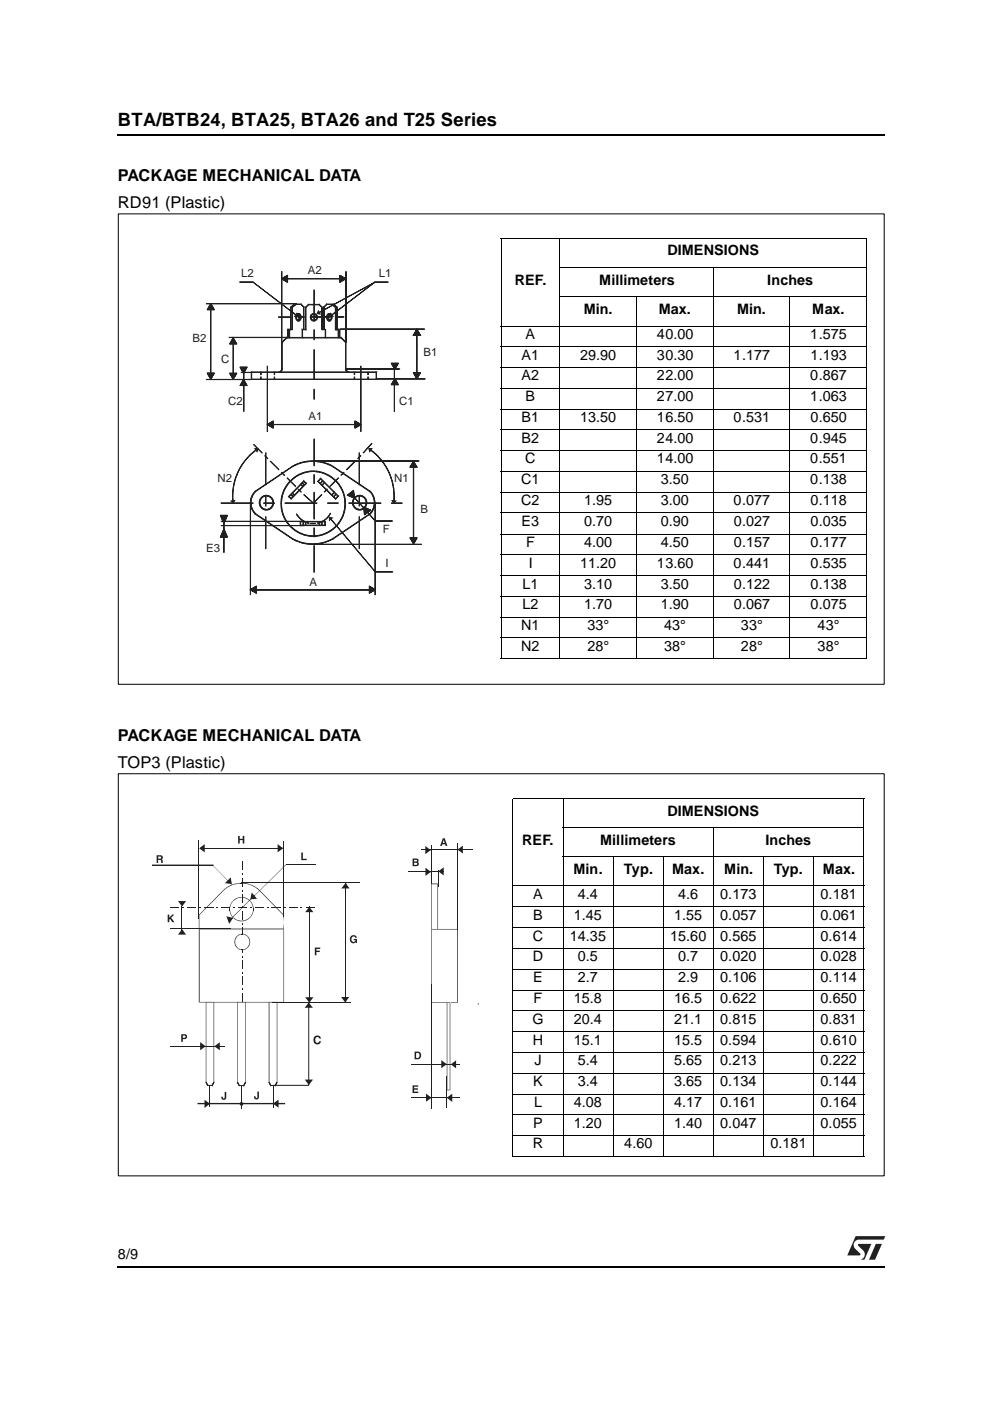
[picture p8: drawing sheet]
<svg xmlns="http://www.w3.org/2000/svg" width="210mm" height="297mm" viewBox="0 0 210 297" stroke-linecap="round" stroke-linejoin="round" font-family="sans-serif">
<defs><g id="words">
<text font-size="3.9" x="25" y="26.8">BTA/BTB24, BTA25, BTA26 and T25 Series</text>
<g font-size="3.5">
<text x="25" y="38.3">PACKAGE MECHANICAL DATA</text>
<text x="25" y="44.1">RD91 (Plastic)</text>
<text x="25" y="157.1">PACKAGE MECHANICAL DATA</text>
<text x="25" y="162.9">TOP3 (Plastic)</text>
</g>
<g font-size="3">
<text x="141.5" y="54.2">DIMENSIONS</text>
<text x="109.2" y="60.3">REF.</text>
<text x="127" y="60.3">Millimeters</text>
<text x="162.7" y="60.3">Inches</text>
<text x="111.4" y="71.8">A</text>
<text x="123.8" y="66.5">Min.</text>
<text x="139.3" y="71.8">40.00</text>
<text x="139.7" y="66.5">Max.</text>
<text x="156.3" y="66.5">Min.</text>
<text x="171.8" y="71.8">1.575</text>
<text x="172.2" y="66.5">Max.</text>
<text x="110.6" y="76.2">A1</text>
<text x="123" y="76.2">29.90</text>
<text x="139.3" y="76.2">30.30</text>
<text x="155.6" y="76.2">1.177</text>
<text x="171.8" y="76.2">1.193</text>
<text x="110.6" y="80.7">A2</text>
<text x="139.3" y="80.7">22.00</text>
<text x="171.8" y="80.7">0.867</text>
<text x="110.6" y="89.5">B1</text>
<text x="111.4" y="85.1">B</text>
<text x="123" y="89.5">13.50</text>
<text x="139.3" y="85.1">27.00</text>
<text x="139.3" y="89.5">16.50</text>
<text x="155.6" y="89.5">0.531</text>
<text x="171.8" y="85.1">1.063</text>
<text x="171.8" y="89.5">0.650</text>
<text x="110.6" y="93.9">B2</text>
<text x="139.3" y="93.9">24.00</text>
<text x="171.8" y="93.9">0.945</text>
<text x="111.4" y="98.3">C</text>
<text x="139.3" y="98.3">14.00</text>
<text x="171.8" y="98.3">0.551</text>
<text x="110.5" y="102.7">C1</text>
<text x="110.5" y="107.2">C2</text>
<text x="123.9" y="107.2">1.95</text>
<text x="140.1" y="102.7">3.50</text>
<text x="140.1" y="107.2">3.00</text>
<text x="155.6" y="107.2">0.077</text>
<text x="171.8" y="102.7">0.138</text>
<text x="171.8" y="107.2">0.118</text>
<text x="110.6" y="111.6">E3</text>
<text x="123.9" y="111.6">0.70</text>
<text x="140.1" y="111.6">0.90</text>
<text x="155.6" y="111.6">0.027</text>
<text x="171.8" y="111.6">0.035</text>
<text x="111.5" y="116">F</text>
<text x="123.9" y="116">4.00</text>
<text x="140.1" y="116">4.50</text>
<text x="155.6" y="116">0.157</text>
<text x="171.8" y="116">0.177</text>
<text x="110.8" y="124.8">L1</text>
<text x="112.1" y="120.4">I</text>
<text x="123" y="120.4">11.20</text>
<text x="123.9" y="124.8">3.10</text>
<text x="139.3" y="120.4">13.60</text>
<text x="140.1" y="124.8">3.50</text>
<text x="155.6" y="120.4">0.441</text>
<text x="155.6" y="124.8">0.122</text>
<text x="171.8" y="120.4">0.535</text>
<text x="171.8" y="124.8">0.138</text>
<text x="110.8" y="129.2">L2</text>
<text x="123.9" y="129.2">1.70</text>
<text x="140.1" y="129.2">1.90</text>
<text x="155.6" y="129.2">0.067</text>
<text x="171.8" y="129.2">0.075</text>
<text x="110.5" y="133.6">N1</text>
<text x="110.5" y="138">N2</text>
<text x="124.6" y="138">28°</text>
<text x="124.6" y="133.6">33°</text>
<text x="140.8" y="138">38°</text>
<text x="140.8" y="133.6">43°</text>
<text x="157.1" y="138">28°</text>
<text x="157.1" y="133.6">33°</text>
<text x="173.3" y="138">38°</text>
<text x="173.3" y="133.6">43°</text>
<text x="141.5" y="172.9">DIMENSIONS</text>
<text x="110.7" y="179.1">REF.</text>
<text x="127.3" y="179.1">Millimeters</text>
<text x="162.3" y="179.1">Inches</text>
<text x="121.6" y="185.3">Min.</text>
<text x="132.3" y="185.3">Typ.</text>
<text x="142.5" y="185.3">Max.</text>
<text x="153.5" y="185.3">Min.</text>
<text x="164.1" y="185.3">Typ.</text>
<text x="174.4" y="185.3">Max.</text>
<text x="113.1" y="190.5">A</text>
<text x="122.5" y="190.5">4.4</text>
<text x="143.8" y="190.5">4.6</text>
<text x="152.7" y="190.5">0.173</text>
<text x="173.9" y="190.5">0.181</text>
<text x="113.1" y="195">B</text>
<text x="121.7" y="195">1.45</text>
<text x="142.9" y="195">1.55</text>
<text x="152.7" y="195">0.057</text>
<text x="173.9" y="195">0.061</text>
<text x="113" y="199.4">C</text>
<text x="113" y="203.8">D</text>
<text x="120.8" y="199.4">14.35</text>
<text x="122.5" y="203.8">0.5</text>
<text x="142.1" y="199.4">15.60</text>
<text x="143.8" y="203.8">0.7</text>
<text x="152.7" y="199.4">0.565</text>
<text x="152.7" y="203.8">0.020</text>
<text x="173.9" y="199.4">0.614</text>
<text x="173.9" y="203.8">0.028</text>
<text x="113.1" y="208.2">E</text>
<text x="122.5" y="208.2">2.7</text>
<text x="143.8" y="208.2">2.9</text>
<text x="152.7" y="208.2">0.106</text>
<text x="173.9" y="208.2">0.114</text>
<text x="113.1" y="212.6">F</text>
<text x="121.7" y="212.6">15.8</text>
<text x="142.9" y="212.6">16.5</text>
<text x="152.7" y="212.6">0.622</text>
<text x="173.9" y="212.6">0.650</text>
<text x="112.9" y="217.1">G</text>
<text x="113" y="221.5">H</text>
<text x="121.7" y="217.1">20.4</text>
<text x="121.7" y="221.5">15.1</text>
<text x="142.9" y="217.1">21.1</text>
<text x="142.9" y="221.5">15.5</text>
<text x="152.7" y="217.1">0.815</text>
<text x="152.7" y="221.5">0.594</text>
<text x="173.9" y="217.1">0.831</text>
<text x="173.9" y="221.5">0.610</text>
<text x="113.3" y="225.9">J</text>
<text x="122.5" y="225.9">5.4</text>
<text x="142.9" y="225.9">5.65</text>
<text x="152.7" y="225.9">0.213</text>
<text x="173.9" y="225.9">0.222</text>
<text x="113.1" y="230.3">K</text>
<text x="122.5" y="230.3">3.4</text>
<text x="142.9" y="230.3">3.65</text>
<text x="152.7" y="230.3">0.134</text>
<text x="173.9" y="230.3">0.144</text>
<text x="113.1" y="239.1">P</text>
<text x="113.2" y="234.7">L</text>
<text x="121.7" y="234.7">4.08</text>
<text x="121.7" y="239.1">1.20</text>
<text x="142.9" y="234.7">4.17</text>
<text x="142.9" y="239.1">1.40</text>
<text x="152.7" y="234.7">0.161</text>
<text x="152.7" y="239.1">0.047</text>
<text x="173.9" y="234.7">0.164</text>
<text x="173.9" y="239.1">0.055</text>
<text x="113" y="243.5">R</text>
<text x="132.4" y="243.5">4.60</text>
<text x="163.3" y="243.5">0.181</text>
<text x="25" y="266.8">8/9</text>
</g>
<g font-size="2.4" fill="#231f20">
<text x="51.1" y="58.6">L2</text>
<text x="65.3" y="58.1">A2</text>
<text x="80.3" y="58.6">L1</text>
<text x="40.8" y="72.5">B2</text>
<text x="46.9" y="76.9">C</text>
<text x="89.8" y="75.6">B1</text>
<text x="48.4" y="85.9">C2</text>
<text x="65.4" y="89">A1</text>
<text x="84.6" y="85.9">C1</text>
<text x="46.1" y="102.2">N2</text>
<text x="83.6" y="102.2">N1</text>
<text x="81.2" y="113">F</text>
<text x="89.1" y="108.7">B</text>
<text x="43.7" y="117">E3</text>
<text x="65.7" y="124.3">A</text>
<text x="81.7" y="120.3">I</text>
</g>
</g></defs>
<path d="M24.9 28.4l.1 .3zM187.5 28.4l.1 .3zM24.9 268.4l.1 .3zM187.5 268.4l.1 .3z" fill="#000"/>
<path d="M25 28.5h162.5M25 268.6h162.5" fill="none" stroke="#000" stroke-width=".25"/>
<path d="M179.3 262h8.3v5.2h-8.3z" fill="#fff"/>
<g fill="#231f20">
<path d="M185.7 263.7h1.3l-1.5 3.4h-1.3z" fill-rule="evenodd"/>
<path d="M181.4 262.1h6.3l-.3 .7h-5.3a1.14 1.14 0 0 0-1 .8 1.14 1.14 0 0 0 .3 1.2l1 1v.3l-2.8 .1z" fill-rule="evenodd"/>
<path d="M182 263.8l2.7-.1-1.4 3.4h-.7a1.19 1.19 0 0 0 .4-1.9l-1-1.1z" fill-rule="evenodd"/>
</g>
<g fill="none" stroke="#000" stroke-width=".21">
<path d="M106.2 50.6h77.6M106.3 50.7v88.9M118.7 50.5v89.2M118.7 56.8h65.1M151.2 56.7v83M183.7 50.7v88.9M106.2 69.1h77.6M106.2 73.5h77.6M106.2 77.9h77.6M118.7 63h65.1M135 62.9v76.8M167.5 62.9v76.8"/>
<path d="M106.2 82.3h77.6M106.2 86.7h77.6M106.2 91.2h77.6M106.2 95.6h77.6M106.2 100h77.6M106.2 104.4h77.6M106.2 108.8h77.6M106.2 113.2h77.6M106.2 117.7h77.6M106.2 122.1h77.6M106.2 126.5h77.6M106.2 130.9h77.6"/>
<path d="M106.2 135.3h77.6M106.2 139.7h77.6"/>
</g>
<path d="M40.5 56.3h51.9v70h-51.9z" fill="#fff"/>
<g fill="#231f20" stroke="#231f20" stroke-width=".21">
<path d="M53.3 78.9h26.5z" fill-rule="evenodd"/>
<path d="M79.8 78.9v1.6z" fill-rule="evenodd"/>
<path d="M53.3 80.5h26.5z" fill-rule="evenodd"/>
<path d="M53.3 78.9v1.6z" fill-rule="evenodd"/>
<path d="M55.3 78.9h.1v.5h-.1z" fill-rule="evenodd"/>
<path d="M55.3 79.9h.1v.5h-.1z" fill-rule="evenodd"/>
<path d="M78 79.9l.1 .5z" fill-rule="evenodd"/>
<path d="M78 78.9l.1 .5z" fill-rule="evenodd"/>
<path d="M75.1 78.9l.1 .5z" fill-rule="evenodd"/>
<path d="M75.1 79.9l.1 .5z" fill-rule="evenodd"/>
<path d="M58.1 79.9l.1 .5z" fill-rule="evenodd"/>
<path d="M58.1 78.9l.1 .5z" fill-rule="evenodd"/>
<path d="M59.7 72.6h.1v5.5h-.1z" fill-rule="evenodd"/>
<path d="M60.8 71.5v.2l-1 .9h-.1z" fill-rule="evenodd"/>
<path d="M60.8 71.5h11.5v.2h-11.5z" fill-rule="evenodd"/>
<path d="M72.3 71.5l1.1 1.1-1.1-.9z" fill-rule="evenodd"/>
<path d="M73.3 72.6l.1 5.5z" fill-rule="evenodd"/>
<path d="M59.7 78.1l.1 .1z" fill-rule="evenodd"/>
<path d="M59.7 78.2l.1 .1z" fill-rule="evenodd"/>
<path d="M59.7 78.3l.1 .1z" fill-rule="evenodd"/>
<path d="M59.7 78.4v.2z" fill-rule="evenodd"/>
<path d="M59.6 78.5v.2z" fill-rule="evenodd"/>
<path d="M59.5 78.7h.1z" fill-rule="evenodd"/>
<path d="M59.4 78.8h.1z" fill-rule="evenodd"/>
<path d="M59.3 78.8l.1 .1z" fill-rule="evenodd"/>
<path d="M59.2 78.9h.1z" fill-rule="evenodd"/>
<path d="M73.3 78.1h.1z" fill-rule="evenodd"/>
<path d="M73.3 78.1l.1 .1z" fill-rule="evenodd"/>
<path d="M73.3 78.2l.1 .1z" fill-rule="evenodd"/>
<path d="M73.3 78.3l.1 .1z" fill-rule="evenodd"/>
<path d="M73.3 78.4l.2 .1-.1 .1z" fill-rule="evenodd"/>
<path d="M73.4 78.6h.1z" fill-rule="evenodd"/>
<path d="M73.5 78.7l.1 .1z" fill-rule="evenodd"/>
<path d="M73.6 78.7v.2z" fill-rule="evenodd"/>
<path d="M73.7 78.8l.1 .1z" fill-rule="evenodd"/>
<path d="M73.8 78.8l.1 .2z" fill-rule="evenodd"/>
<path d="M64.1 69.8l.1 1.8z" fill-rule="evenodd"/>
<path d="M64.1 69.8l.8 .1z" fill-rule="evenodd"/>
<path d="M64.8 65.1l.1 4.8z" fill-rule="evenodd"/>
<path d="M64.8 65.1l.6-.6-.5 .7z" fill-rule="evenodd"/>
<path d="M65.4 64.5l1.3 .1z" fill-rule="evenodd"/>
<path d="M69 69.9v-.1v1.8z" fill-rule="evenodd"/>
<path d="M68.2 69.9l.8-.1z" fill-rule="evenodd"/>
<path d="M68.2 65.2l.1-.1-.1 4.8z" fill-rule="evenodd"/>
<path d="M67.7 64.5l.6 .6z" fill-rule="evenodd"/>
<path d="M66.4 64.5h1.3z" fill-rule="evenodd"/>
<path d="M68.6 65.1h.2v4.7h-.2z" fill-rule="evenodd"/>
<path d="M68.6 65.1l.7-.6-.5 .6z" fill-rule="evenodd"/>
<path d="M69.3 64.5h1.5z" fill-rule="evenodd"/>
<path d="M70.8 64.5l.7 .6-.1 .1z" fill-rule="evenodd"/>
<path d="M71.4 65.2l.1-.1-.1 4.8z" fill-rule="evenodd"/>
<path d="M71.4 69.9l.7-.1z" fill-rule="evenodd"/>
<path d="M72 69.9l.1-.1v1.8z" fill-rule="evenodd"/>
<path d="M71.7 69.9l.1-.1v1.8z" fill-rule="evenodd"/>
<path d="M71.1 69.9l.7-.1z" fill-rule="evenodd"/>
<path d="M71.1 65.2l.1-.1-.1 4.8z" fill-rule="evenodd"/>
<path d="M70.5 64.7l.7 .4z" fill-rule="evenodd"/>
<path d="M64.3 65.1h.2v4.7h-.2z" fill-rule="evenodd"/>
<path d="M63.8 64.5l.7 .6h-.2z" fill-rule="evenodd"/>
<path d="M62.3 64.5h1.5z" fill-rule="evenodd"/>
<path d="M61.6 65.1l.7-.6z" fill-rule="evenodd"/>
<path d="M61.6 65.1l.1 4.8z" fill-rule="evenodd"/>
<path d="M61 69.8l.7 .1z" fill-rule="evenodd"/>
<path d="M61 69.8l.1 .1v1.7h-.1z" fill-rule="evenodd"/>
<path d="M61.3 69.8l.1 .1v1.7h-.1z" fill-rule="evenodd"/>
<path d="M61.3 69.8l.7 .1z" fill-rule="evenodd"/>
<path d="M61.9 65.1l.1 4.8z" fill-rule="evenodd"/>
<path d="M61.9 65.1l.7-.4z" fill-rule="evenodd"/>
<path d="M66.5 66.5l.1 .1z" fill-rule="evenodd"/>
<path d="M66.7 66.5l.1 .1z" fill-rule="evenodd"/>
<path d="M66.8 66.6l.1 .1z" fill-rule="evenodd"/>
<path d="M66.9 66.6l.1 .2z" fill-rule="evenodd"/>
<path d="M67 66.8h.2z" fill-rule="evenodd"/>
<path d="M67.1 66.9l.1 .1z" fill-rule="evenodd"/>
<path d="M67.1 67l.2 .1z" fill-rule="evenodd"/>
<path d="M67.2 67.1l.1 .1z" fill-rule="evenodd"/>
<path d="M67.2 67.2h.1z" fill-rule="evenodd"/>
<path d="M67.2 67.2l.1 .2z" fill-rule="evenodd"/>
<path d="M67.2 67.3l.1 .1z" fill-rule="evenodd"/>
<path d="M67.2 67.4v.2z" fill-rule="evenodd"/>
<path d="M67.1 67.5l.1 .2z" fill-rule="evenodd"/>
<path d="M67.1 67.6v.2z" fill-rule="evenodd"/>
<path d="M66.9 67.8h.2z" fill-rule="evenodd"/>
<path d="M66.8 67.9h.1z" fill-rule="evenodd"/>
<path d="M66.6 67.9l.2 .1z" fill-rule="evenodd"/>
<path d="M66.6 67.9l.1 .1z" fill-rule="evenodd"/>
<path d="M66.5 67.9l.1 .1z" fill-rule="evenodd"/>
<path d="M66.4 66.5l.2 .1z" fill-rule="evenodd"/>
<path d="M66.3 66.6h.1z" fill-rule="evenodd"/>
<path d="M66.1 66.6h.2z" fill-rule="evenodd"/>
<path d="M66 66.7h.2z" fill-rule="evenodd"/>
<path d="M66 66.7v.2z" fill-rule="evenodd"/>
<path d="M65.9 66.8l.1 .2z" fill-rule="evenodd"/>
<path d="M65.9 67v.1z" fill-rule="evenodd"/>
<path d="M65.8 67.1l.1 .1z" fill-rule="evenodd"/>
<path d="M65.8 67.2l.1 .2z" fill-rule="evenodd"/>
<path d="M65.8 67.4l.2 .1z" fill-rule="evenodd"/>
<path d="M65.9 67.6h.1z" fill-rule="evenodd"/>
<path d="M65.9 67.7h.2z" fill-rule="evenodd"/>
<path d="M66 67.8h.2z" fill-rule="evenodd"/>
<path d="M66.2 67.8l.1 .2z" fill-rule="evenodd"/>
<path d="M66.3 67.9l.1 .1z" fill-rule="evenodd"/>
<path d="M66.4 67.9l.1 .1z" fill-rule="evenodd"/>
<path d="M69.8 66.5l.1 .1z" fill-rule="evenodd"/>
<path d="M69.9 66.5l.1 .1z" fill-rule="evenodd"/>
<path d="M70 66.6l.1 .1z" fill-rule="evenodd"/>
<path d="M70.1 66.6v.2z" fill-rule="evenodd"/>
<path d="M70.1 66.8h.2z" fill-rule="evenodd"/>
<path d="M70.2 66.9l.1 .1z" fill-rule="evenodd"/>
<path d="M70.2 67l.2 .1z" fill-rule="evenodd"/>
<path d="M70.3 67.1l.1 .1z" fill-rule="evenodd"/>
<path d="M70.3 67.2l.1 .2z" fill-rule="evenodd"/>
<path d="M70.3 67.4v.2z" fill-rule="evenodd"/>
<path d="M70.2 67.5l.1 .2z" fill-rule="evenodd"/>
<path d="M70.2 67.6v.2z" fill-rule="evenodd"/>
<path d="M70.1 67.8h.1z" fill-rule="evenodd"/>
<path d="M70 67.9h.1z" fill-rule="evenodd"/>
<path d="M69.9 67.9l.1 .1z" fill-rule="evenodd"/>
<path d="M69.9 67.9v.1z" fill-rule="evenodd"/>
<path d="M69.7 66.5l.1 .1z" fill-rule="evenodd"/>
<path d="M69.6 66.6h.2z" fill-rule="evenodd"/>
<path d="M69.5 66.6h.2z" fill-rule="evenodd"/>
<path d="M69.5 66.6v.2z" fill-rule="evenodd"/>
<path d="M69.4 66.7l.1 .2z" fill-rule="evenodd"/>
<path d="M69.4 66.8v.2z" fill-rule="evenodd"/>
<path d="M69.3 67l.1 .1z" fill-rule="evenodd"/>
<path d="M69.3 67.1l.1 .1z" fill-rule="evenodd"/>
<path d="M69.3 67.2l.1 .2z" fill-rule="evenodd"/>
<path d="M69.3 67.4l.1 .1z" fill-rule="evenodd"/>
<path d="M69.3 67.5l.2 .1z" fill-rule="evenodd"/>
<path d="M69.4 67.7h.1z" fill-rule="evenodd"/>
<path d="M69.4 67.8h.2z" fill-rule="evenodd"/>
<path d="M69.5 67.9h.2z" fill-rule="evenodd"/>
<path d="M69.7 67.9v.1z" fill-rule="evenodd"/>
<path d="M69.8 67.9l-.1 .1z" fill-rule="evenodd"/>
<path d="M69.7 66.7h.1z" fill-rule="evenodd"/>
<path d="M69.7 66.7v.1z" fill-rule="evenodd"/>
<path d="M69.6 66.7l.1 .2z" fill-rule="evenodd"/>
<path d="M69.6 66.8v.2z" fill-rule="evenodd"/>
<path d="M69.5 66.9l.1 .1z" fill-rule="evenodd"/>
<path d="M69.5 67v.1z" fill-rule="evenodd"/>
<path d="M69.4 67.1l.1 .1z" fill-rule="evenodd"/>
<path d="M69.4 67.2l.1 .1z" fill-rule="evenodd"/>
<path d="M69.4 67.3l.1 .1z" fill-rule="evenodd"/>
<path d="M69.4 67.4l.1 .1z" fill-rule="evenodd"/>
<path d="M69.4 67.5h.2z" fill-rule="evenodd"/>
<path d="M69.5 67.6h.1z" fill-rule="evenodd"/>
<path d="M69.5 67.7h.1z" fill-rule="evenodd"/>
<path d="M69.6 67.7l.1 .1z" fill-rule="evenodd"/>
<path d="M69.6 67.8h.2z" fill-rule="evenodd"/>
<path d="M69.7 67.9h.1z" fill-rule="evenodd"/>
<path d="M69.8 66.6l.2 .1z" fill-rule="evenodd"/>
<path d="M69.8 66.6v.2z" fill-rule="evenodd"/>
<path d="M69.8 66.7v.2z" fill-rule="evenodd"/>
<path d="M69.7 66.8v.2z" fill-rule="evenodd"/>
<path d="M69.6 66.9l.1 .1z" fill-rule="evenodd"/>
<path d="M69.6 67l.1 .1z" fill-rule="evenodd"/>
<path d="M69.6 67.1l.1 .1z" fill-rule="evenodd"/>
<path d="M69.5 67.2l.2 .1z" fill-rule="evenodd"/>
<path d="M69.5 67.3l.2 .1z" fill-rule="evenodd"/>
<path d="M69.5 67.4l.2 .1z" fill-rule="evenodd"/>
<path d="M69.6 67.5l.1 .1z" fill-rule="evenodd"/>
<path d="M69.6 67.6l.1 .1z" fill-rule="evenodd"/>
<path d="M69.6 67.7h.2z" fill-rule="evenodd"/>
<path d="M69.7 67.8h.1z" fill-rule="evenodd"/>
<path d="M69.7 67.9h.2z" fill-rule="evenodd"/>
<path d="M69.8 68h.1z" fill-rule="evenodd"/>
<path d="M63.2 66.5l.1 .1z" fill-rule="evenodd"/>
<path d="M63.1 66.6h.1z" fill-rule="evenodd"/>
<path d="M63 66.6h.1z" fill-rule="evenodd"/>
<path d="M63 66.6v.2z" fill-rule="evenodd"/>
<path d="M62.9 66.7v.2z" fill-rule="evenodd"/>
<path d="M62.8 66.8l.1 .2z" fill-rule="evenodd"/>
<path d="M62.8 67v.1z" fill-rule="evenodd"/>
<path d="M62.7 67.1l.1 .1z" fill-rule="evenodd"/>
<path d="M62.7 67.2l.1 .2z" fill-rule="evenodd"/>
<path d="M62.7 67.4l.2 .1z" fill-rule="evenodd"/>
<path d="M62.8 67.5l.1 .1z" fill-rule="evenodd"/>
<path d="M62.8 67.7h.2z" fill-rule="evenodd"/>
<path d="M62.9 67.8h.1z" fill-rule="evenodd"/>
<path d="M63 67.9h.1z" fill-rule="evenodd"/>
<path d="M63.1 67.9l.1 .1z" fill-rule="evenodd"/>
<path d="M63.2 67.9v.1z" fill-rule="evenodd"/>
<path d="M63.2 67.9l.1 .1z" fill-rule="evenodd"/>
<path d="M63.3 66.5l.1 .1z" fill-rule="evenodd"/>
<path d="M63.4 66.5v.1z" fill-rule="evenodd"/>
<path d="M63.5 66.6v.1z" fill-rule="evenodd"/>
<path d="M63.6 66.6v.2z" fill-rule="evenodd"/>
<path d="M63.6 66.8h.1z" fill-rule="evenodd"/>
<path d="M63.6 66.9l.2 .1z" fill-rule="evenodd"/>
<path d="M63.7 67l.1 .1z" fill-rule="evenodd"/>
<path d="M63.7 67.1l.1 .1z" fill-rule="evenodd"/>
<path d="M63.7 67.2l.1 .2z" fill-rule="evenodd"/>
<path d="M63.7 67.4l.1 .2z" fill-rule="evenodd"/>
<path d="M63.7 67.5v.2z" fill-rule="evenodd"/>
<path d="M63.6 67.6l.1 .2z" fill-rule="evenodd"/>
<path d="M63.5 67.8h.2z" fill-rule="evenodd"/>
<path d="M63.4 67.9h.2z" fill-rule="evenodd"/>
<path d="M63.4 67.9l.1 .1z" fill-rule="evenodd"/>
<path d="M63.3 67.9l.1 .1z" fill-rule="evenodd"/>
<path d="M63.3 67.9v.1z" fill-rule="evenodd"/>
<path d="M63.3 66.6l.1 .2z" fill-rule="evenodd"/>
<path d="M63.5 66.7l-.1 .2z" fill-rule="evenodd"/>
<path d="M63.4 66.9h.2z" fill-rule="evenodd"/>
<path d="M63.5 67h.1z" fill-rule="evenodd"/>
<path d="M63.5 67l.2 .1z" fill-rule="evenodd"/>
<path d="M63.6 67.1l.1 .1z" fill-rule="evenodd"/>
<path d="M63.6 67.2l.1 .1z" fill-rule="evenodd"/>
<path d="M63.6 67.3l.1 .1z" fill-rule="evenodd"/>
<path d="M63.6 67.4l.1 .1z" fill-rule="evenodd"/>
<path d="M63.6 67.5v.1z" fill-rule="evenodd"/>
<path d="M63.5 67.5l.1 .2z" fill-rule="evenodd"/>
<path d="M63.5 67.6v.1z" fill-rule="evenodd"/>
<path d="M63.5 67.7v.1z" fill-rule="evenodd"/>
<path d="M63.3 67.9l.2-.1z" fill-rule="evenodd"/>
<path d="M63.1 66.7h.3z" fill-rule="evenodd"/>
<path d="M63.4 66.7l-.1 .2z" fill-rule="evenodd"/>
<path d="M63.3 66.9h.2z" fill-rule="evenodd"/>
<path d="M63.4 67h.1z" fill-rule="evenodd"/>
<path d="M63.4 67l.1 .1z" fill-rule="evenodd"/>
<path d="M63.4 67.1l.2 .1z" fill-rule="evenodd"/>
<path d="M63.4 67.2l.2 .1z" fill-rule="evenodd"/>
<path d="M63.4 67.3l.2 .1z" fill-rule="evenodd"/>
<path d="M63.4 67.4l.1 .1z" fill-rule="evenodd"/>
<path d="M63.4 67.5l.1 .1z" fill-rule="evenodd"/>
<path d="M63.4 67.6l.1 .1z" fill-rule="evenodd"/>
<path d="M63.4 67.7v.1z" fill-rule="evenodd"/>
<path d="M63.3 67.7l.1 .2z" fill-rule="evenodd"/>
<path d="M63.3 67.8l.1 .1-.2 .1z" fill-rule="evenodd"/>
<path d="M66.6 82.5v2.2z" fill-rule="evenodd"/>
<path d="M66.6 74.1v6.3z" fill-rule="evenodd"/>
<path d="M66.6 69.9v2.1z" fill-rule="evenodd"/>
<path d="M66.6 61.5v6.3z" fill-rule="evenodd"/>
<path d="M59 67.2h2.7z" fill-rule="evenodd"/>
<path d="M63.1 67.2h1.4z" fill-rule="evenodd"/>
<path d="M65.9 67.2h4.2z" fill-rule="evenodd"/>
<path d="M71.5 67.2h1.4z" fill-rule="evenodd"/>
<path d="M59.7 57.6l.1 15z" fill-rule="evenodd"/>
<path d="M73.3 57.6l.1 15z" fill-rule="evenodd"/>
<path d="M59.7 59.1h13.2z" fill-rule="evenodd"/>
<path d="M59.7 59.1l1.3-.7v1.4z" fill-rule="evenodd"/>
<path d="M61 58.4v1.5z" fill-rule="evenodd"/>
<path d="M59.7 59.1l1.3 .8z" fill-rule="evenodd"/>
<path d="M59.7 59.1l1.3-.7z" fill-rule="evenodd"/>
<path d="M72.1 58.4l1.2 .7-1.2 .7z" fill-rule="evenodd"/>
<path d="M72 58.4v1.5z" fill-rule="evenodd"/>
<path d="M72 58.4l1.4 .7z" fill-rule="evenodd"/>
<path d="M72.1 59.8l1.3-.7z" fill-rule="evenodd"/>
<path d="M72.2 69.8h17.8z" fill-rule="evenodd"/>
<path d="M79.8 80.3l10.3 .1z" fill-rule="evenodd"/>
<path d="M73.3 78.2l11.4 .1z" fill-rule="evenodd"/>
<path d="M83.6 78.2v9z" fill-rule="evenodd"/>
<path d="M88.4 69.8v10.3z" fill-rule="evenodd"/>
<path d="M43.8 80.4l9.4 .1z" fill-rule="evenodd"/>
<path d="M51.2 78.9l2 .1z" fill-rule="evenodd"/>
<path d="M48.6 71.5l12.3 .1z" fill-rule="evenodd"/>
<path d="M43.8 64.4h19.1z" fill-rule="evenodd"/>
<path d="M44.7 64.4v15.9z" fill-rule="evenodd"/>
<path d="M51.7 78.4v8.8z" fill-rule="evenodd"/>
<path d="M49.4 71.5l.1 8.8z" fill-rule="evenodd"/>
<path d="M56.7 77.6v13.9z" fill-rule="evenodd"/>
<path d="M76.5 77.6v13.9z" fill-rule="evenodd"/>
<path d="M56.7 90h19.6z" fill-rule="evenodd"/>
<path d="M56.7 90l1.2-.7v1.4z" fill-rule="evenodd"/>
<path d="M57.9 89.3v1.5z" fill-rule="evenodd"/>
<path d="M56.6 90l1.3 .8z" fill-rule="evenodd"/>
<path d="M56.6 90l1.3-.7z" fill-rule="evenodd"/>
<path d="M75.3 89.3l1.2 .7-1.2 .7z" fill-rule="evenodd"/>
<path d="M75.2 89.3v1.5z" fill-rule="evenodd"/>
<path d="M75.2 89.3l1.4 .7z" fill-rule="evenodd"/>
<path d="M75.3 90.7l1.3-.7z" fill-rule="evenodd"/>
<path d="M63 66.4l.2 .7h-.7z" fill-rule="evenodd"/>
<path d="M50.8 59.8h2.9z" fill-rule="evenodd"/>
<path d="M53.7 59.8l9.1 7.1z" fill-rule="evenodd"/>
<path d="M70.1 66.4l.5 .7h-.6z" fill-rule="evenodd"/>
<path d="M79.5 59.8h2.8z" fill-rule="evenodd"/>
<path d="M70.3 66.8l9.2-7z" fill-rule="evenodd"/>
<path d="M67.5 65.9l.4 .7-.7-.1z" fill-rule="evenodd"/>
<path d="M67.6 66.3l11.8-6.4z" fill-rule="evenodd"/>
<path d="M44.7 64.4l.7 1.2h-1.4z" fill-rule="evenodd"/>
<path d="M43.9 65.7h1.5z" fill-rule="evenodd"/>
<path d="M44.7 64.3l-.8 1.4z" fill-rule="evenodd"/>
<path d="M44.7 64.3l.7 1.4z" fill-rule="evenodd"/>
<path d="M49.4 71.6l.8 1.3h-1.5z" fill-rule="evenodd"/>
<path d="M48.7 72.9h1.5z" fill-rule="evenodd"/>
<path d="M49.4 71.6l-.7 1.3z" fill-rule="evenodd"/>
<path d="M49.4 71.6l.8 1.3z" fill-rule="evenodd"/>
<path d="M88.4 69.8l.7 1.3h-1.4z" fill-rule="evenodd"/>
<path d="M87.7 71l1.4 .1z" fill-rule="evenodd"/>
<path d="M88.4 69.8l-.8 1.3z" fill-rule="evenodd"/>
<path d="M88.4 69.8l.7 1.3z" fill-rule="evenodd"/>
<path d="M51.6 80.5l.7 1.2h-1.4z" fill-rule="evenodd"/>
<path d="M50.9 81.7h1.5z" fill-rule="evenodd"/>
<path d="M51.6 80.4l-.7 1.3z" fill-rule="evenodd"/>
<path d="M51.6 80.4l.8 1.3z" fill-rule="evenodd"/>
<path d="M83.7 80.3l.7 1.3h-1.4z" fill-rule="evenodd"/>
<path d="M83 81.6h1.5z" fill-rule="evenodd"/>
<path d="M83.7 80.2l-.7 1.4z" fill-rule="evenodd"/>
<path d="M83.7 80.2l.8 1.4z" fill-rule="evenodd"/>
<path d="M44 79.1h1.4l-.7 1.3z" fill-rule="evenodd"/>
<path d="M43.9 79.1h1.5z" fill-rule="evenodd"/>
<path d="M45.4 79.2l-.7 1.2z" fill-rule="evenodd"/>
<path d="M43.9 79.1l.8 1.3z" fill-rule="evenodd"/>
<path d="M48.7 79.2h1.5l-.8 1.2z" fill-rule="evenodd"/>
<path d="M48.7 79.1h1.5z" fill-rule="evenodd"/>
<path d="M50.1 79.2l-.7 1.2z" fill-rule="evenodd"/>
<path d="M48.7 79.1l.7 1.3z" fill-rule="evenodd"/>
<path d="M87.7 79.1h1.4l-.7 1.2z" fill-rule="evenodd"/>
<path d="M87.6 79h1.5z" fill-rule="evenodd"/>
<path d="M89.1 79.1l-.7 1.3z" fill-rule="evenodd"/>
<path d="M87.6 79l.8 1.4z" fill-rule="evenodd"/>
<path d="M50.9 77.9h1.4l-.7 1.2z" fill-rule="evenodd"/>
<path d="M50.9 77.8h1.5z" fill-rule="evenodd"/>
<path d="M52.3 77.9l-.7 1.3z" fill-rule="evenodd"/>
<path d="M50.9 77.8l.7 1.4z" fill-rule="evenodd"/>
<path d="M83 77h1.4l-.7 1.3z" fill-rule="evenodd"/>
<path d="M83 77h1.5z" fill-rule="evenodd"/>
<path d="M84.4 77.1l-.7 1.2z" fill-rule="evenodd"/>
<path d="M83 77l.7 1.3z" fill-rule="evenodd"/>
<path d="M46.9 106.6l6.8 .1z" fill-rule="evenodd"/>
<path d="M55.9 106.6l2.3 .1z" fill-rule="evenodd"/>
<path d="M60.4 106.6l6.8 .1z" fill-rule="evenodd"/>
<path d="M69.5 106.6l2.2 .1z" fill-rule="evenodd"/>
<path d="M74 106.6l6.8 .1z" fill-rule="evenodd"/>
<path d="M83 106.6l2.3 .1z" fill-rule="evenodd"/>
<path d="M66.6 115.7v5.6z" fill-rule="evenodd"/>
<path d="M66.6 111.9v1.9z" fill-rule="evenodd"/>
<path d="M66.6 104.4v5.6z" fill-rule="evenodd"/>
<path d="M66.6 100.6v1.9z" fill-rule="evenodd"/>
<path d="M66.6 93.1v5.6z" fill-rule="evenodd"/>
<path d="M76.2 109.5v6.8z" fill-rule="evenodd"/>
<path d="M76.2 105v2.3z" fill-rule="evenodd"/>
<path d="M76.2 96v6.8z" fill-rule="evenodd"/>
<path d="M56.3 109.5l.1 6.8z" fill-rule="evenodd"/>
<path d="M56.3 105l.1 2.3z" fill-rule="evenodd"/>
<path d="M56.3 96l.1 6.8z" fill-rule="evenodd"/>
<path d="M68 101.4l-.6 .7z" fill-rule="evenodd"/>
<path d="M67.4 102.1l3.8 3.7z" fill-rule="evenodd"/>
<path d="M71.6 105.2h.2l-.6 .6z" fill-rule="evenodd"/>
<path d="M67.9 101.5l3.9 3.7z" fill-rule="evenodd"/>
<path d="M68.4 101.9l-.5 .6z" fill-rule="evenodd"/>
<path d="M70.9 104.3l-.5 .6z" fill-rule="evenodd"/>
<path d="M71.2 104.7l-.4 .7z" fill-rule="evenodd"/>
<path d="M68.7 102.3l-.5 .6z" fill-rule="evenodd"/>
<path d="M61.2 105.3l.6 .5z" fill-rule="evenodd"/>
<path d="M64.9 102.4l.1 .1-3.2 3.3-.1-.1z" fill-rule="evenodd"/>
<path d="M64.4 101.9l.6 .5-.1 .1z" fill-rule="evenodd"/>
<path d="M64.4 101.9l-3.2 3.5z" fill-rule="evenodd"/>
<path d="M61.6 104.9l.6 .4z" fill-rule="evenodd"/>
<path d="M63.7 102.6l.5 .5-.5-.4z" fill-rule="evenodd"/>
<path d="M64.1 102.3l.4 .6z" fill-rule="evenodd"/>
<path d="M61.9 104.6l.6 .3-.1 .1z" fill-rule="evenodd"/>
<path d="M68.9 110.6l.1-.1v.9h-.1z" fill-rule="evenodd"/>
<path d="M63.6 110.5h5.4z" fill-rule="evenodd"/>
<path d="M63.6 110.6v.8z" fill-rule="evenodd"/>
<path d="M63.7 111.3h5.3v.1h-5.4z" fill-rule="evenodd"/>
<path d="M68.2 110.6l.1 .8z" fill-rule="evenodd"/>
<path d="M64.8 110.7l.1 .7z" fill-rule="evenodd"/>
<path d="M64.2 110.6h.1v.8h-.1z" fill-rule="evenodd"/>
<path d="M67.7 110.6h.1v.8z" fill-rule="evenodd"/>
<path d="M70 108.8l-.1 .2z" fill-rule="evenodd"/>
<path d="M69.9 109l-.1 .2z" fill-rule="evenodd"/>
<path d="M69.8 109.2l-.1 .2z" fill-rule="evenodd"/>
<path d="M69.7 109.4l-.1 .2z" fill-rule="evenodd"/>
<path d="M69.4 109.7l.2-.1z" fill-rule="evenodd"/>
<path d="M69.4 109.7l-.1 .2z" fill-rule="evenodd"/>
<path d="M69.1 110l.2-.1z" fill-rule="evenodd"/>
<path d="M68.9 110.2l.2-.1z" fill-rule="evenodd"/>
<path d="M68.8 110.3l.2-.1z" fill-rule="evenodd"/>
<path d="M68.6 110.4l.2-.1z" fill-rule="evenodd"/>
<path d="M68.4 110.5l.2-.1z" fill-rule="evenodd"/>
<path d="M68.2 110.6h.2z" fill-rule="evenodd"/>
<path d="M68 110.7l.2-.1z" fill-rule="evenodd"/>
<path d="M67.7 110.8l.3-.1z" fill-rule="evenodd"/>
<path d="M67.5 110.8h.3z" fill-rule="evenodd"/>
<path d="M67.3 110.9h.2z" fill-rule="evenodd"/>
<path d="M65.3 110.9l.2 .1z" fill-rule="evenodd"/>
<path d="M65.1 110.8l.2 .1z" fill-rule="evenodd"/>
<path d="M64.9 110.7l.2 .1z" fill-rule="evenodd"/>
<path d="M64.7 110.6l.2 .2z" fill-rule="evenodd"/>
<path d="M64.5 110.5l.2 .2z" fill-rule="evenodd"/>
<path d="M64.3 110.4l.2 .2z" fill-rule="evenodd"/>
<path d="M64 110.2l.3 .3z" fill-rule="evenodd"/>
<path d="M63.8 110.1l.2 .2z" fill-rule="evenodd"/>
<path d="M63.7 109.9l.1 .2z" fill-rule="evenodd"/>
<path d="M63.5 109.8l.1 .2z" fill-rule="evenodd"/>
<path d="M63.4 109.6l.1 .2z" fill-rule="evenodd"/>
<path d="M63.3 109.5l.1 .2z" fill-rule="evenodd"/>
<path d="M63.1 109.4l.1 .1z" fill-rule="evenodd"/>
<path d="M63 109.2l.1 .1z" fill-rule="evenodd"/>
<path d="M62.9 109l.1 .2z" fill-rule="evenodd"/>
<path d="M65.8 111h.6z" fill-rule="evenodd"/>
<path d="M66.4 111h.5z" fill-rule="evenodd"/>
<path d="M66.1 113.6l.3 .1h-.3z" fill-rule="evenodd"/>
<path d="M65.8 113.6h.3v.1h-.4z" fill-rule="evenodd"/>
<path d="M65.4 113.5l.4 .1-.1 .1-.3-.1z" fill-rule="evenodd"/>
<path d="M65.1 113.5h.3v.1z" fill-rule="evenodd"/>
<path d="M64.8 113.4l.2 .2-.3-.1z" fill-rule="evenodd"/>
<path d="M64.4 113.3l.4 .1z" fill-rule="evenodd"/>
<path d="M64.1 113.2l.3 .2z" fill-rule="evenodd"/>
<path d="M63.8 113.1l.3 .2-.3-.1z" fill-rule="evenodd"/>
<path d="M63.5 112.9l.3 .2v.1l-.4-.2z" fill-rule="evenodd"/>
<path d="M63.2 112.8l.3 .1-.1 .1-.2-.1z" fill-rule="evenodd"/>
<path d="M62.9 112.6l.3 .3-.3-.2z" fill-rule="evenodd"/>
<path d="M62.6 112.4l.3 .2v.1z" fill-rule="evenodd"/>
<path d="M62.4 112.2l.2 .3z" fill-rule="evenodd"/>
<path d="M62.1 112.1l.3 .1z" fill-rule="evenodd"/>
<path d="M61.8 111.9l.3 .1z" fill-rule="evenodd"/>
<path d="M61.6 111.7l.3 .1z" fill-rule="evenodd"/>
<path d="M61.4 111.4l.3 .2z" fill-rule="evenodd"/>
<path d="M61.1 111.2l.3 .2z" fill-rule="evenodd"/>
<path d="M60.9 110.9h.1l.2 .2z" fill-rule="evenodd"/>
<path d="M60.7 110.6l.3 .3h-.1z" fill-rule="evenodd"/>
<path d="M60.6 110.4l.2 .2z" fill-rule="evenodd"/>
<path d="M60.4 110.1l.3 .2z" fill-rule="evenodd"/>
<path d="M60.2 109.8l.3 .2z" fill-rule="evenodd"/>
<path d="M60.1 109.5l.2 .2z" fill-rule="evenodd"/>
<path d="M60 109.2l.2 .2z" fill-rule="evenodd"/>
<path d="M59.9 108.8l.2 .3z" fill-rule="evenodd"/>
<path d="M59.8 108.5l.2 .3z" fill-rule="evenodd"/>
<path d="M59.7 108.2l.2 .3z" fill-rule="evenodd"/>
<path d="M59.6 107.9l.2-.1v.4z" fill-rule="evenodd"/>
<path d="M59.6 107.5l.2 .3-.2 .1z" fill-rule="evenodd"/>
<path d="M59.6 107.1l.1 .4z" fill-rule="evenodd"/>
<path d="M59.6 106.8h.1v.3z" fill-rule="evenodd"/>
<path d="M59.6 106.4l.1 .4h-.1z" fill-rule="evenodd"/>
<path d="M59.6 106.1l.1 .3z" fill-rule="evenodd"/>
<path d="M59.6 105.7l.2 .1-.1 .3z" fill-rule="evenodd"/>
<path d="M59.7 105.4l.1 .4-.2-.1z" fill-rule="evenodd"/>
<path d="M59.8 105.1v.3z" fill-rule="evenodd"/>
<path d="M59.9 104.7v.4z" fill-rule="evenodd"/>
<path d="M60 104.4v.4z" fill-rule="evenodd"/>
<path d="M60.1 104.1l-.1 .3z" fill-rule="evenodd"/>
<path d="M60.2 103.8v.3z" fill-rule="evenodd"/>
<path d="M60.4 103.5l-.1 .4z" fill-rule="evenodd"/>
<path d="M60.6 103.2l.1 .1-.2 .3z" fill-rule="evenodd"/>
<path d="M60.7 102.9l.1 .1-.1 .3-.1-.1z" fill-rule="evenodd"/>
<path d="M60.9 102.7h.1l-.2 .3-.1-.1z" fill-rule="evenodd"/>
<path d="M61.1 102.4l-.1 .3h-.1z" fill-rule="evenodd"/>
<path d="M61.4 102.2l-.2 .3z" fill-rule="evenodd"/>
<path d="M61.6 101.9l-.2 .3z" fill-rule="evenodd"/>
<path d="M61.6 101.9l.3-.1z" fill-rule="evenodd"/>
<path d="M61.8 101.7l.3-.2z" fill-rule="evenodd"/>
<path d="M62.1 101.5l.2-.2z" fill-rule="evenodd"/>
<path d="M62.3 101.3l.3-.2v.1z" fill-rule="evenodd"/>
<path d="M62.6 101.1l.3-.1-.3 .2z" fill-rule="evenodd"/>
<path d="M62.9 100.9l.3-.1z" fill-rule="evenodd"/>
<path d="M63.2 100.7l.2-.1 .1 .1z" fill-rule="evenodd"/>
<path d="M63.4 100.6l.4-.1z" fill-rule="evenodd"/>
<path d="M63.8 100.4l.3-.1v.1z" fill-rule="evenodd"/>
<path d="M64.1 100.3h.3l-.3 .1z" fill-rule="evenodd"/>
<path d="M64.4 100.2h.4z" fill-rule="evenodd"/>
<path d="M64.7 100.1h.4z" fill-rule="evenodd"/>
<path d="M65 100h.4z" fill-rule="evenodd"/>
<path d="M65.4 99.9l.4 .1z" fill-rule="evenodd"/>
<path d="M65.7 99.9l.4 .1z" fill-rule="evenodd"/>
<path d="M66.1 99.9h.3v.1z" fill-rule="evenodd"/>
<path d="M66.4 113.6l.3 .1z" fill-rule="evenodd"/>
<path d="M66.7 113.6h.4v.1z" fill-rule="evenodd"/>
<path d="M67.1 113.6l.3-.1v.1l-.3 .1z" fill-rule="evenodd"/>
<path d="M67.4 113.5l.4 .1h-.4z" fill-rule="evenodd"/>
<path d="M67.7 113.5h.4z" fill-rule="evenodd"/>
<path d="M68.1 113.4h.3z" fill-rule="evenodd"/>
<path d="M68.4 113.3h.3z" fill-rule="evenodd"/>
<path d="M68.7 113.2h.3z" fill-rule="evenodd"/>
<path d="M69 113.1l.3-.2 .1 .1-.4 .2z" fill-rule="evenodd"/>
<path d="M69.3 112.9l.3-.1 .1 .1-.3 .1z" fill-rule="evenodd"/>
<path d="M69.6 112.8l.3-.2v.1l-.2 .2z" fill-rule="evenodd"/>
<path d="M69.9 112.6l.3-.1-.3 .2z" fill-rule="evenodd"/>
<path d="M70.2 112.4l.3-.1z" fill-rule="evenodd"/>
<path d="M70.4 112.2l.3-.1-.2 .2z" fill-rule="evenodd"/>
<path d="M70.7 112l.3-.1z" fill-rule="evenodd"/>
<path d="M70.9 111.8l.3-.1z" fill-rule="evenodd"/>
<path d="M71.4 111.4l-.2 .3z" fill-rule="evenodd"/>
<path d="M71.6 111.1l-.2 .3z" fill-rule="evenodd"/>
<path d="M71.8 110.9h.1l-.2 .3z" fill-rule="evenodd"/>
<path d="M72 110.6l-.1 .3h-.1z" fill-rule="evenodd"/>
<path d="M72.2 110.3l-.2 .3z" fill-rule="evenodd"/>
<path d="M72.3 110l-.1 .4z" fill-rule="evenodd"/>
<path d="M72.5 109.7l-.1 .4z" fill-rule="evenodd"/>
<path d="M72.6 109.4v.4z" fill-rule="evenodd"/>
<path d="M72.7 109.1v.4z" fill-rule="evenodd"/>
<path d="M72.8 108.8v.4z" fill-rule="evenodd"/>
<path d="M72.9 108.5v.3z" fill-rule="evenodd"/>
<path d="M73 108.2v.3z" fill-rule="evenodd"/>
<path d="M73 107.8l.2 .1-.1 .3z" fill-rule="evenodd"/>
<path d="M73.1 107.5l.1 .4-.2-.1z" fill-rule="evenodd"/>
<path d="M73.1 107.1l.1 .4z" fill-rule="evenodd"/>
<path d="M73.1 106.8h.1v.3z" fill-rule="evenodd"/>
<path d="M73.1 106.4l.1 .4h-.1z" fill-rule="evenodd"/>
<path d="M73.1 106.1l.1 .3z" fill-rule="evenodd"/>
<path d="M73 105.8l.2-.1-.1 .4z" fill-rule="evenodd"/>
<path d="M73 105.4l.2 .3-.2 .1z" fill-rule="evenodd"/>
<path d="M72.9 105.1l.2 .3z" fill-rule="evenodd"/>
<path d="M72.8 104.8l.2 .3z" fill-rule="evenodd"/>
<path d="M72.7 104.5l.2 .2z" fill-rule="evenodd"/>
<path d="M72.6 104.1l.2 .3z" fill-rule="evenodd"/>
<path d="M72.5 103.9l.2 .2z" fill-rule="evenodd"/>
<path d="M72.3 103.6l.3 .2z" fill-rule="evenodd"/>
<path d="M72.2 103.3l.2 .2z" fill-rule="evenodd"/>
<path d="M72 103l.2 .2z" fill-rule="evenodd"/>
<path d="M71.8 102.7h.1l.1 .3z" fill-rule="evenodd"/>
<path d="M71.6 102.5l.3 .2h-.1z" fill-rule="evenodd"/>
<path d="M71.4 102.2l.3 .2z" fill-rule="evenodd"/>
<path d="M71.2 102l.2 .2z" fill-rule="evenodd"/>
<path d="M71 101.7l.2 .3z" fill-rule="evenodd"/>
<path d="M70.7 101.5l.3 .2z" fill-rule="evenodd"/>
<path d="M70.5 101.3l.2 .2z" fill-rule="evenodd"/>
<path d="M70.2 101.1l.2 .3z" fill-rule="evenodd"/>
<path d="M69.9 100.9l.3 .3-.3-.2z" fill-rule="evenodd"/>
<path d="M69.7 100.7l.2 .2v.1z" fill-rule="evenodd"/>
<path d="M69.4 100.6l.2 .2z" fill-rule="evenodd"/>
<path d="M69 100.4l.3 .3z" fill-rule="evenodd"/>
<path d="M68.7 100.3l.3 .2z" fill-rule="evenodd"/>
<path d="M68.4 100.2l.3 .2z" fill-rule="evenodd"/>
<path d="M68.1 100.1l.3 .2-.3-.1z" fill-rule="evenodd"/>
<path d="M67.8 100l.3 .1z" fill-rule="evenodd"/>
<path d="M67.4 99.9l.3 .2h-.3z" fill-rule="evenodd"/>
<path d="M67.1 99.9h.3v.2l-.3-.1z" fill-rule="evenodd"/>
<path d="M66.7 99.9h.4v.1z" fill-rule="evenodd"/>
<path d="M66.4 99.9l.3 .1z" fill-rule="evenodd"/>
<path d="M56.3 105l.2 .1z" fill-rule="evenodd"/>
<path d="M56.2 105.1h.1z" fill-rule="evenodd"/>
<path d="M56 105.1l.2 .1z" fill-rule="evenodd"/>
<path d="M55.9 105.2h.2z" fill-rule="evenodd"/>
<path d="M55.8 105.2l.1 .1z" fill-rule="evenodd"/>
<path d="M55.6 105.3h.2z" fill-rule="evenodd"/>
<path d="M55.5 105.4h.2z" fill-rule="evenodd"/>
<path d="M55.4 105.5h.2z" fill-rule="evenodd"/>
<path d="M55.4 105.5v.2z" fill-rule="evenodd"/>
<path d="M55.3 105.6v.2z" fill-rule="evenodd"/>
<path d="M55.2 105.7l.1 .2z" fill-rule="evenodd"/>
<path d="M55.2 105.8v.2z" fill-rule="evenodd"/>
<path d="M55.1 106l.1 .2z" fill-rule="evenodd"/>
<path d="M55.1 106.1l-.1 .2z" fill-rule="evenodd"/>
<path d="M55 106.3l.1 .1z" fill-rule="evenodd"/>
<path d="M55 106.4l.1 .2z" fill-rule="evenodd"/>
<path d="M55 106.6l.1 .1z" fill-rule="evenodd"/>
<path d="M55 106.7l.1 .2z" fill-rule="evenodd"/>
<path d="M55 106.9l.2 .1z" fill-rule="evenodd"/>
<path d="M55.1 107l.1 .1z" fill-rule="evenodd"/>
<path d="M55.1 107.2h.2z" fill-rule="evenodd"/>
<path d="M55.2 107.3l.1 .1z" fill-rule="evenodd"/>
<path d="M55.2 107.4l.2 .1z" fill-rule="evenodd"/>
<path d="M55.3 107.5l.2 .1z" fill-rule="evenodd"/>
<path d="M55.5 107.6v.2z" fill-rule="evenodd"/>
<path d="M55.5 107.8h.2z" fill-rule="evenodd"/>
<path d="M55.7 107.8l.1 .1z" fill-rule="evenodd"/>
<path d="M55.8 107.8l.1 .2z" fill-rule="evenodd"/>
<path d="M55.9 107.9l.1 .1z" fill-rule="evenodd"/>
<path d="M56.1 107.9l.1 .2z" fill-rule="evenodd"/>
<path d="M56.2 108l.1 .1z" fill-rule="evenodd"/>
<path d="M56.3 108l.2 .1z" fill-rule="evenodd"/>
<path d="M56.5 105l.1 .2z" fill-rule="evenodd"/>
<path d="M56.6 105l.2 .2z" fill-rule="evenodd"/>
<path d="M56.8 105.1l.1 .1z" fill-rule="evenodd"/>
<path d="M56.9 105.1l.1 .2z" fill-rule="evenodd"/>
<path d="M57.1 105.2v.1z" fill-rule="evenodd"/>
<path d="M57.2 105.2l.1 .2z" fill-rule="evenodd"/>
<path d="M57.3 105.3l.1 .2z" fill-rule="evenodd"/>
<path d="M57.4 105.4l.1 .2z" fill-rule="evenodd"/>
<path d="M57.5 105.6h.1z" fill-rule="evenodd"/>
<path d="M57.6 105.7h.1z" fill-rule="evenodd"/>
<path d="M57.6 105.8h.2z" fill-rule="evenodd"/>
<path d="M57.7 105.9l.2 .1z" fill-rule="evenodd"/>
<path d="M57.8 106l.1 .1z" fill-rule="evenodd"/>
<path d="M57.8 106.2l.1 .1z" fill-rule="evenodd"/>
<path d="M57.8 106.3l.2 .1z" fill-rule="evenodd"/>
<path d="M57.9 106.4l.1 .2z" fill-rule="evenodd"/>
<path d="M57.9 106.6l.1 .1z" fill-rule="evenodd"/>
<path d="M57.9 106.7v.2z" fill-rule="evenodd"/>
<path d="M57.8 106.9l.1 .1z" fill-rule="evenodd"/>
<path d="M57.8 107l.1 .2z" fill-rule="evenodd"/>
<path d="M57.8 107.1v.2z" fill-rule="evenodd"/>
<path d="M57.7 107.3v.1z" fill-rule="evenodd"/>
<path d="M57.6 107.4v.2z" fill-rule="evenodd"/>
<path d="M57.6 107.5v.2z" fill-rule="evenodd"/>
<path d="M57.4 107.7h.2z" fill-rule="evenodd"/>
<path d="M57.3 107.8h.1z" fill-rule="evenodd"/>
<path d="M57.1 107.8l.2 .1z" fill-rule="evenodd"/>
<path d="M57 107.9h.2z" fill-rule="evenodd"/>
<path d="M56.9 107.9l.2 .1z" fill-rule="evenodd"/>
<path d="M56.8 108h.1z" fill-rule="evenodd"/>
<path d="M56.6 108l.2 .1z" fill-rule="evenodd"/>
<path d="M56.5 108l.1 .1z" fill-rule="evenodd"/>
<path d="M76.1 105l.1 .1z" fill-rule="evenodd"/>
<path d="M76 105.1h.1z" fill-rule="evenodd"/>
<path d="M75.8 105.1l.2 .1z" fill-rule="evenodd"/>
<path d="M75.7 105.2h.1z" fill-rule="evenodd"/>
<path d="M75.5 105.2l.2 .1z" fill-rule="evenodd"/>
<path d="M75.4 105.3h.2z" fill-rule="evenodd"/>
<path d="M75.3 105.4h.2z" fill-rule="evenodd"/>
<path d="M75.3 105.4v.2z" fill-rule="evenodd"/>
<path d="M75.1 105.6h.2z" fill-rule="evenodd"/>
<path d="M75.1 105.6v.2z" fill-rule="evenodd"/>
<path d="M75 105.7v.2z" fill-rule="evenodd"/>
<path d="M74.9 105.8l.1 .2z" fill-rule="evenodd"/>
<path d="M74.9 106v.2z" fill-rule="evenodd"/>
<path d="M74.8 106.1l.1 .2z" fill-rule="evenodd"/>
<path d="M74.8 106.3l.1 .1z" fill-rule="evenodd"/>
<path d="M74.8 106.4l.1 .2z" fill-rule="evenodd"/>
<path d="M74.8 106.6l.1 .1z" fill-rule="evenodd"/>
<path d="M74.8 106.7l.1 .2z" fill-rule="evenodd"/>
<path d="M74.8 106.9l.1 .1z" fill-rule="evenodd"/>
<path d="M74.8 107l.2 .1z" fill-rule="evenodd"/>
<path d="M74.9 107.2h.1z" fill-rule="evenodd"/>
<path d="M74.9 107.3l.2 .1z" fill-rule="evenodd"/>
<path d="M75 107.4l.2 .1z" fill-rule="evenodd"/>
<path d="M75.1 107.5l.2 .1z" fill-rule="evenodd"/>
<path d="M75.3 107.6v.2z" fill-rule="evenodd"/>
<path d="M75.3 107.8h.2z" fill-rule="evenodd"/>
<path d="M75.5 107.8v.1z" fill-rule="evenodd"/>
<path d="M75.6 107.8l.1 .2z" fill-rule="evenodd"/>
<path d="M75.7 107.9l.1 .1z" fill-rule="evenodd"/>
<path d="M75.8 107.9l.2 .2z" fill-rule="evenodd"/>
<path d="M76 108l.1 .1z" fill-rule="evenodd"/>
<path d="M76.1 108l.1 .1z" fill-rule="evenodd"/>
<path d="M76.3 105l.1 .2z" fill-rule="evenodd"/>
<path d="M76.4 105l.1 .2z" fill-rule="evenodd"/>
<path d="M76.6 105.1l.1 .1z" fill-rule="evenodd"/>
<path d="M76.7 105.1l.1 .2z" fill-rule="evenodd"/>
<path d="M76.8 105.2l.1 .1z" fill-rule="evenodd"/>
<path d="M77 105.2v.2z" fill-rule="evenodd"/>
<path d="M77.1 105.3v.2z" fill-rule="evenodd"/>
<path d="M77.2 105.4v.2z" fill-rule="evenodd"/>
<path d="M77.3 105.5v.2z" fill-rule="evenodd"/>
<path d="M77.3 105.7h.2z" fill-rule="evenodd"/>
<path d="M77.4 105.8h.2z" fill-rule="evenodd"/>
<path d="M77.5 105.9l.1-.1v.2z" fill-rule="evenodd"/>
<path d="M77.5 106l.2 .1z" fill-rule="evenodd"/>
<path d="M77.6 106.2l.1 .1z" fill-rule="evenodd"/>
<path d="M77.6 106.3l.2 .1z" fill-rule="evenodd"/>
<path d="M77.6 106.4l.2 .2z" fill-rule="evenodd"/>
<path d="M77.6 106.6l.2 .1z" fill-rule="evenodd"/>
<path d="M77.6 106.7l.1 .2z" fill-rule="evenodd"/>
<path d="M77.6 106.9l.1 .1z" fill-rule="evenodd"/>
<path d="M77.6 107h.1l-.1 .2z" fill-rule="evenodd"/>
<path d="M77.5 107.1l.1 .2z" fill-rule="evenodd"/>
<path d="M77.5 107.3v.1z" fill-rule="evenodd"/>
<path d="M77.4 107.4v.2z" fill-rule="evenodd"/>
<path d="M77.3 107.5v.2z" fill-rule="evenodd"/>
<path d="M77.1 107.7h.2z" fill-rule="evenodd"/>
<path d="M77 107.8h.2z" fill-rule="evenodd"/>
<path d="M76.9 107.8l.2 .1z" fill-rule="evenodd"/>
<path d="M76.8 107.9h.2z" fill-rule="evenodd"/>
<path d="M76.7 107.9l.1 .1z" fill-rule="evenodd"/>
<path d="M76.5 108h.2z" fill-rule="evenodd"/>
<path d="M76.4 108l.2 .1z" fill-rule="evenodd"/>
<path d="M76.2 108l.2 .1z" fill-rule="evenodd"/>
<path d="M62 98.9l.5-.3v.1z" fill-rule="evenodd"/>
<path d="M62.5 98.6h.3z" fill-rule="evenodd"/>
<path d="M62.7 98.5h.3z" fill-rule="evenodd"/>
<path d="M63 98.4l.5-.1z" fill-rule="evenodd"/>
<path d="M63.5 98.2l.5-.2z" fill-rule="evenodd"/>
<path d="M64 98l.3 .1z" fill-rule="evenodd"/>
<path d="M64.3 98h.3z" fill-rule="evenodd"/>
<path d="M64.6 97.9h.3z" fill-rule="evenodd"/>
<path d="M64.9 97.8h.2l.1 .1z" fill-rule="evenodd"/>
<path d="M65.1 97.8l.3 .1h-.2z" fill-rule="evenodd"/>
<path d="M65.4 97.8h.3z" fill-rule="evenodd"/>
<path d="M65.7 97.7h.3v.1z" fill-rule="evenodd"/>
<path d="M66 97.7h.3v.1h-.3z" fill-rule="evenodd"/>
<path d="M66.3 97.7h.3v.1h-.3z" fill-rule="evenodd"/>
<path d="M66.6 97.7l.3 .1h-.3z" fill-rule="evenodd"/>
<path d="M66.9 97.7l.2 .2z" fill-rule="evenodd"/>
<path d="M67.2 97.8h.2v.1z" fill-rule="evenodd"/>
<path d="M67.4 97.8l.3 .1h-.3z" fill-rule="evenodd"/>
<path d="M67.7 97.8l.3 .2z" fill-rule="evenodd"/>
<path d="M68 97.9l.2 .2z" fill-rule="evenodd"/>
<path d="M68.3 98l.2 .1z" fill-rule="evenodd"/>
<path d="M68.5 98l.5 .3z" fill-rule="evenodd"/>
<path d="M69.1 98.2l.5 .2v.1z" fill-rule="evenodd"/>
<path d="M69.6 98.4l.2 .2-.2-.1z" fill-rule="evenodd"/>
<path d="M69.8 98.5l.3 .1v.1z" fill-rule="evenodd"/>
<path d="M70.1 98.6l.5 .3-.5-.2z" fill-rule="evenodd"/>
<path d="M62 114.2l.5 .2v.1z" fill-rule="evenodd"/>
<path d="M62.5 114.4l.2 .3z" fill-rule="evenodd"/>
<path d="M62.8 114.6l.2 .2z" fill-rule="evenodd"/>
<path d="M63 114.7l.5 .2z" fill-rule="evenodd"/>
<path d="M63.5 114.9l.5 .2z" fill-rule="evenodd"/>
<path d="M64.1 115l.2 .2z" fill-rule="evenodd"/>
<path d="M64.3 115.1l.3 .1z" fill-rule="evenodd"/>
<path d="M64.6 115.1l.3 .2z" fill-rule="evenodd"/>
<path d="M64.9 115.2l.2 .1z" fill-rule="evenodd"/>
<path d="M65.2 115.2l.2 .2z" fill-rule="evenodd"/>
<path d="M65.4 115.3l.3 .1z" fill-rule="evenodd"/>
<path d="M65.7 115.3l.3 .1z" fill-rule="evenodd"/>
<path d="M66 115.3l.3 .1z" fill-rule="evenodd"/>
<path d="M66.3 115.3l.3 .1z" fill-rule="evenodd"/>
<path d="M66.6 115.3l.3 .1z" fill-rule="evenodd"/>
<path d="M66.8 115.3l.4 .1z" fill-rule="evenodd"/>
<path d="M67.1 115.3h.3z" fill-rule="evenodd"/>
<path d="M67.4 115.2l.3 .1z" fill-rule="evenodd"/>
<path d="M67.7 115.2l.3-.1z" fill-rule="evenodd"/>
<path d="M68 115.1l.3 .1z" fill-rule="evenodd"/>
<path d="M68.2 115.1h.3z" fill-rule="evenodd"/>
<path d="M68.5 115l.6-.1z" fill-rule="evenodd"/>
<path d="M69 114.9l.6-.2v.1z" fill-rule="evenodd"/>
<path d="M69.6 114.7l.5-.3-.5 .4z" fill-rule="evenodd"/>
<path d="M70.1 114.4l.4-.2 .1 .1z" fill-rule="evenodd"/>
<path d="M54.2 108.9l7.8 5.3v.1l-7.9-5.3z" fill-rule="evenodd"/>
<path d="M70.5 114.2l8-5.2-7.9 5.3z" fill-rule="evenodd"/>
<path d="M54.2 104.1l-.2 .3z" fill-rule="evenodd"/>
<path d="M53.9 104.3l-.1 .4-.1-.1z" fill-rule="evenodd"/>
<path d="M53.7 104.6l.1 .1-.2 .2z" fill-rule="evenodd"/>
<path d="M53.6 104.9l-.1 .3z" fill-rule="evenodd"/>
<path d="M53.4 105.2v.2z" fill-rule="evenodd"/>
<path d="M53.3 105.4l.1 .1z" fill-rule="evenodd"/>
<path d="M53.3 105.5v.2z" fill-rule="evenodd"/>
<path d="M53.2 105.7l.1 .2z" fill-rule="evenodd"/>
<path d="M53.2 105.9l.1 .2-.2-.1z" fill-rule="evenodd"/>
<path d="M53.1 106l.1 .2z" fill-rule="evenodd"/>
<path d="M53.1 106.2l.1 .2z" fill-rule="evenodd"/>
<path d="M53.1 106.4l.1 .2z" fill-rule="evenodd"/>
<path d="M53.1 106.6l.1 .1z" fill-rule="evenodd"/>
<path d="M53.1 106.7l.1 .2z" fill-rule="evenodd"/>
<path d="M53.1 106.9l.2 .2z" fill-rule="evenodd"/>
<path d="M53.1 107.1l.2 .1z" fill-rule="evenodd"/>
<path d="M53.2 107.3l.1 .1z" fill-rule="evenodd"/>
<path d="M53.2 107.5l.2 .1z" fill-rule="evenodd"/>
<path d="M53.3 107.6l.1 .2z" fill-rule="evenodd"/>
<path d="M53.3 107.8l.2 .1z" fill-rule="evenodd"/>
<path d="M53.4 107.9l.2 .3z" fill-rule="evenodd"/>
<path d="M53.6 108.2l.2 .3h-.1z" fill-rule="evenodd"/>
<path d="M53.7 108.5l.3 .2z" fill-rule="evenodd"/>
<path d="M53.9 108.8h.2z" fill-rule="evenodd"/>
<path d="M54 108.9l.2 .1z" fill-rule="evenodd"/>
<path d="M54.1 104.1l7.9-5.2z" fill-rule="evenodd"/>
<path d="M78.4 104.1l.2 .3z" fill-rule="evenodd"/>
<path d="M78.6 104.4l.3 .2z" fill-rule="evenodd"/>
<path d="M78.8 104.7l.2 .2z" fill-rule="evenodd"/>
<path d="M78.9 104.9l.3 .3z" fill-rule="evenodd"/>
<path d="M79.1 105.2l.1 .2z" fill-rule="evenodd"/>
<path d="M79.2 105.4l.1 .1z" fill-rule="evenodd"/>
<path d="M79.2 105.5l.2 .2z" fill-rule="evenodd"/>
<path d="M79.2 105.7l.2 .2z" fill-rule="evenodd"/>
<path d="M79.3 105.9l.1 .1z" fill-rule="evenodd"/>
<path d="M79.3 106l.1 .2z" fill-rule="evenodd"/>
<path d="M79.4 106.2l.1 .2z" fill-rule="evenodd"/>
<path d="M79.4 106.4l.1 .2z" fill-rule="evenodd"/>
<path d="M79.4 106.6l.1 .1z" fill-rule="evenodd"/>
<path d="M79.4 106.7v.2z" fill-rule="evenodd"/>
<path d="M79.4 106.9v.2z" fill-rule="evenodd"/>
<path d="M79.3 107.1l.1 .2z" fill-rule="evenodd"/>
<path d="M79.3 107.2l.1 .2z" fill-rule="evenodd"/>
<path d="M79.2 107.4l.1 .2z" fill-rule="evenodd"/>
<path d="M79.2 107.6v.2z" fill-rule="evenodd"/>
<path d="M79.2 107.7v.2z" fill-rule="evenodd"/>
<path d="M79.1 107.9l-.1 .3z" fill-rule="evenodd"/>
<path d="M78.9 108.2v.3z" fill-rule="evenodd"/>
<path d="M78.8 108.5h.1l-.3 .3z" fill-rule="evenodd"/>
<path d="M78.3 109l.3-.2z" fill-rule="evenodd"/>
<path d="M70.5 98.9l8 5.2-.1 .1z" fill-rule="evenodd"/>
<path d="M66.5 97.7l22.3 .1z" fill-rule="evenodd"/>
<path d="M66.5 115.4h22.8z" fill-rule="evenodd"/>
<path d="M87.6 99l.1 15.3z" fill-rule="evenodd"/>
<path d="M87.7 97.8l.7 1.3h-1.4z" fill-rule="evenodd"/>
<path d="M86.9 99.1h1.5z" fill-rule="evenodd"/>
<path d="M87.7 97.8l-.8 1.3z" fill-rule="evenodd"/>
<path d="M87.7 97.8l.7 1.3z" fill-rule="evenodd"/>
<path d="M87 114.1h1.4l-.7 1.2z" fill-rule="evenodd"/>
<path d="M86.9 114h1.5z" fill-rule="evenodd"/>
<path d="M88.3 114.1l.1-.1-.7 1.3z" fill-rule="evenodd"/>
<path d="M86.9 114l.8 1.3z" fill-rule="evenodd"/>
<path d="M46.9 110.5l17.5 .1z" fill-rule="evenodd"/>
<path d="M46.9 111.4l17.5 .1z" fill-rule="evenodd"/>
<path d="M47.5 110.3v6.8z" fill-rule="evenodd"/>
<path d="M47.5 112.2l.7 1.7h-1.5z" fill-rule="evenodd"/>
<path d="M46.7 113.9h1.5z" fill-rule="evenodd"/>
<path d="M47.5 112.1l-.8 1.8z" fill-rule="evenodd"/>
<path d="M47.5 112.1l.7 1.8z" fill-rule="evenodd"/>
<path d="M46.7 109.3h1.5l-.7 1.7z" fill-rule="evenodd"/>
<path d="M46.7 109.3h1.5z" fill-rule="evenodd"/>
<path d="M48.2 109.3l-.7 1.7z" fill-rule="evenodd"/>
<path d="M46.7 109.3l.8 1.7z" fill-rule="evenodd"/>
<path d="M53.1 106.5v19.6z" fill-rule="evenodd"/>
<path d="M79.5 106.6l.1 19.5z" fill-rule="evenodd"/>
<path d="M53.9 125.1h25.4z" fill-rule="evenodd"/>
<path d="M53.1 125l1.2-.7v1.4z" fill-rule="evenodd"/>
<path d="M54.4 124.3v1.5z" fill-rule="evenodd"/>
<path d="M53 125l1.4 .8z" fill-rule="evenodd"/>
<path d="M53 125l1.4-.7z" fill-rule="evenodd"/>
<path d="M78.3 124.3l1.3 .7-1.3 .7z" fill-rule="evenodd"/>
<path d="M78.3 124.3v1.5z" fill-rule="evenodd"/>
<path d="M78.3 124.3l1.3 .7z" fill-rule="evenodd"/>
<path d="M78.4 125.7l1.2-.7-1.3 .8z" fill-rule="evenodd"/>
<path d="M75.2 105.5l4.4 5z" fill-rule="evenodd"/>
<path d="M79.6 110.4l3.6 .1z" fill-rule="evenodd"/>
<path d="M77.2 107.5l1.4 .7-1.3 .9z" fill-rule="evenodd"/>
<path d="M77.3 109.1l1.3-.9-1.3 1z" fill-rule="evenodd"/>
<path d="M77.1 107.5l.2 1.7z" fill-rule="evenodd"/>
<path d="M77.1 107.5l1.5 .7z" fill-rule="evenodd"/>
<path d="M73.7 105l1.2-1 .3 1.6z" fill-rule="evenodd"/>
<path d="M75 104l.2 1.6z" fill-rule="evenodd"/>
<path d="M73.6 105l1.4-1z" fill-rule="evenodd"/>
<path d="M73.6 105l1.6 .6z" fill-rule="evenodd"/>
<path d="M69.8 109.7l.7 .1-.7 .5z" fill-rule="evenodd"/>
<path d="M79.6 121.2l3.6 .1z" fill-rule="evenodd"/>
<path d="M70.1 110l9.5 11.3z" fill-rule="evenodd"/>
<path d="M64.4 104.9l2 1.8z" fill-rule="evenodd"/>
<path d="M63.2 103.7l.6 .6z" fill-rule="evenodd"/>
<path d="M60.9 101.3l1.7 1.8z" fill-rule="evenodd"/>
<path d="M59.7 100.2l.6 .5z" fill-rule="evenodd"/>
<path d="M57.3 97.8l1.8 1.8z" fill-rule="evenodd"/>
<path d="M56.2 96.6l.5 .6z" fill-rule="evenodd"/>
<path d="M53.8 94.3l1.8 1.7z" fill-rule="evenodd"/>
<path d="M78.8 94l-1.8 2z" fill-rule="evenodd"/>
<path d="M76.4 96.6l-.5 .6z" fill-rule="evenodd"/>
<path d="M75.2 97.8l-1.7 1.8z" fill-rule="evenodd"/>
<path d="M72.3 100.7l.6-.5z" fill-rule="evenodd"/>
<path d="M69.9 103.1l1.9-1.7z" fill-rule="evenodd"/>
<path d="M69.3 103.7l-.5 .6z" fill-rule="evenodd"/>
<path d="M68.2 104.9l-1.7 1.8z" fill-rule="evenodd"/>
<path d="M54 95.1h.7l-.2 .7z" fill-rule="evenodd"/>
<path d="M49 106.2l.8-.1-.4 .6z" fill-rule="evenodd"/>
<path d="M54.1 95.5l.3-.1z" fill-rule="evenodd"/>
<path d="M53.8 95.8l.3-.2z" fill-rule="evenodd"/>
<path d="M53.5 96l.3-.2z" fill-rule="evenodd"/>
<path d="M53.2 96.2l.4-.2z" fill-rule="evenodd"/>
<path d="M53 96.5l.3-.2z" fill-rule="evenodd"/>
<path d="M53 96.5l-.2 .3z" fill-rule="evenodd"/>
<path d="M52.7 96.7l-.2 .3z" fill-rule="evenodd"/>
<path d="M52.5 97l-.2 .3z" fill-rule="evenodd"/>
<path d="M52.2 97.3l-.2 .3z" fill-rule="evenodd"/>
<path d="M52 97.6l-.2 .3z" fill-rule="evenodd"/>
<path d="M51.8 97.9l-.2 .3z" fill-rule="evenodd"/>
<path d="M51.6 98.2l-.2 .3z" fill-rule="evenodd"/>
<path d="M51.4 98.4l-.2 .4z" fill-rule="evenodd"/>
<path d="M51.2 98.8l-.2 .3z" fill-rule="evenodd"/>
<path d="M51 99.1l-.2 .3z" fill-rule="evenodd"/>
<path d="M50.8 99.4l-.1 .4z" fill-rule="evenodd"/>
<path d="M50.6 99.7l-.1 .4z" fill-rule="evenodd"/>
<path d="M50.5 100.1l-.2 .3z" fill-rule="evenodd"/>
<path d="M50.3 100.4l-.1 .4z" fill-rule="evenodd"/>
<path d="M50.2 100.7l-.1 .4z" fill-rule="evenodd"/>
<path d="M50 101.1l-.1 .4z" fill-rule="evenodd"/>
<path d="M49.9 101.5l-.1 .3z" fill-rule="evenodd"/>
<path d="M49.8 101.8l-.1 .4z" fill-rule="evenodd"/>
<path d="M49.7 102.2l-.1 .3z" fill-rule="evenodd"/>
<path d="M49.6 102.5v.4z" fill-rule="evenodd"/>
<path d="M49.5 102.9v.4z" fill-rule="evenodd"/>
<path d="M49.5 103.3v.4z" fill-rule="evenodd"/>
<path d="M49.4 103.7v.3z" fill-rule="evenodd"/>
<path d="M49.4 104v.4z" fill-rule="evenodd"/>
<path d="M49.3 104.4v.4z" fill-rule="evenodd"/>
<path d="M49.3 104.8l.1 .4z" fill-rule="evenodd"/>
<path d="M49.3 105.2l.1 .4z" fill-rule="evenodd"/>
<path d="M49.3 105.6l.1 .4z" fill-rule="evenodd"/>
<path d="M49.3 106l.1 .3z" fill-rule="evenodd"/>
<path d="M78.2 95.1h.6l-.4 .7z" fill-rule="evenodd"/>
<path d="M83.1 106.1l.8 .1-.4 .5z" fill-rule="evenodd"/>
<path d="M78.5 95.3l.3 .3z" fill-rule="evenodd"/>
<path d="M78.8 95.5l.3 .3z" fill-rule="evenodd"/>
<path d="M79.1 95.8l.3 .2z" fill-rule="evenodd"/>
<path d="M79.3 96l.3 .2z" fill-rule="evenodd"/>
<path d="M79.6 96.3l.3 .2z" fill-rule="evenodd"/>
<path d="M79.9 96.5l.3 .2z" fill-rule="evenodd"/>
<path d="M80.1 96.8l.3 .2z" fill-rule="evenodd"/>
<path d="M80.4 97l.3 .3z" fill-rule="evenodd"/>
<path d="M80.6 97.3l.3 .3z" fill-rule="evenodd"/>
<path d="M80.8 97.6l.3 .3z" fill-rule="evenodd"/>
<path d="M81.1 97.9l.2 .3z" fill-rule="evenodd"/>
<path d="M81.3 98.2l.2 .3z" fill-rule="evenodd"/>
<path d="M81.5 98.4l.2 .4z" fill-rule="evenodd"/>
<path d="M81.7 98.8l.2 .3z" fill-rule="evenodd"/>
<path d="M81.9 99.1l.2 .3z" fill-rule="evenodd"/>
<path d="M82.1 99.4l.2 .3z" fill-rule="evenodd"/>
<path d="M82.2 99.8l.2 .3z" fill-rule="evenodd"/>
<path d="M82.4 100.1l.2 .3z" fill-rule="evenodd"/>
<path d="M82.5 100.4l.2 .4z" fill-rule="evenodd"/>
<path d="M82.7 100.8l.2 .3z" fill-rule="evenodd"/>
<path d="M82.8 101.1l.2 .4z" fill-rule="evenodd"/>
<path d="M82.9 101.5l.2 .3z" fill-rule="evenodd"/>
<path d="M83.1 101.8l.1 .4z" fill-rule="evenodd"/>
<path d="M83.2 102.2l.1 .3z" fill-rule="evenodd"/>
<path d="M83.2 102.5l.1 .4z" fill-rule="evenodd"/>
<path d="M83.3 102.9l.1 .4z" fill-rule="evenodd"/>
<path d="M83.4 103.3v.4z" fill-rule="evenodd"/>
<path d="M83.4 103.7l.1 .3z" fill-rule="evenodd"/>
<path d="M83.5 104l.1 .4z" fill-rule="evenodd"/>
<path d="M83.5 104.4l.1 .4z" fill-rule="evenodd"/>
<path d="M83.5 104.8l.1 .4z" fill-rule="evenodd"/>
<path d="M83.5 105.2l.1 .4z" fill-rule="evenodd"/>
<path d="M83.5 105.6l.1 .4z" fill-rule="evenodd"/>
<path d="M83.5 106v.3z" fill-rule="evenodd"/>
</g>
<g fill="none" stroke="#000" stroke-width=".21">
<path d="M25.1 45.3h162.4v99.8h-162.4zM119.3 175.5h63.9M119.4 169.3v75.9M151.2 175.5v69.7M183.2 169.4v75.8M183.2 169.4h-74.5v75.8h74.5M108.7 187.8h74.5M108.7 192.2h74.5M108.7 196.7h74.5M119.3 181.7h63.9M130 181.7v63.5M140.7 181.7v63.5"/>
<path d="M161.9 181.7v63.5M172.5 181.7v63.5M108.7 201.1h74.5M108.7 205.5h74.5M108.7 209.9h74.5M108.7 214.3h74.5M108.7 218.7h74.5M108.7 223.1h74.5M108.7 227.5h74.5M108.7 232h74.5M108.7 236.4h74.5M108.7 240.8h74.5"/>
</g>
<path d="M32.2 176.9h69.3v58.4h-69.3z" fill="#fff"/>
<path d="M42.2 197h18v15.5h-18z" fill-rule="evenodd" fill="#fff"/>
<path d="M42.2 197h18M42.2 196.9v15.6M60.2 196.9v15.6M42.2 212.5h18" fill="none" stroke="#231f20" stroke-width=".21"/>
<g fill="#231f20">
<path d="M50.9 195.2l.3 .1h-.3z" fill-rule="evenodd"/>
<path d="M50.7 195.1l.2 .1v.1h-.2z" fill-rule="evenodd"/>
<path d="M50.5 195.1h.2v.2l-.3-.1z" fill-rule="evenodd"/>
<path d="M50.2 195l.3 .1-.1 .1-.2-.1z" fill-rule="evenodd"/>
<path d="M50 194.9l.2 .2-.2-.1z" fill-rule="evenodd"/>
<path d="M49.9 194.8l.1 .1v.1l-.2-.1z" fill-rule="evenodd"/>
<path d="M49.7 194.6l.2 .2-.1 .1-.2-.1z" fill-rule="evenodd"/>
<path d="M49.4 194.6h.3l-.1 .2z" fill-rule="evenodd"/>
<path d="M49.3 194.3l.1 .3z" fill-rule="evenodd"/>
<path d="M49.1 194.2l.1-.1 .1 .2-.1 .1z" fill-rule="evenodd"/>
<path d="M49 194l.2 .1-.1 .1z" fill-rule="evenodd"/>
<path d="M48.9 193.7h.1v.2z" fill-rule="evenodd"/>
<path d="M48.8 193.5h.1l.1 .2h-.1z" fill-rule="evenodd"/>
<path d="M48.7 193.3l.1-.1 .1 .3h-.1z" fill-rule="evenodd"/>
<path d="M48.7 193l.1 .2-.1 .1z" fill-rule="evenodd"/>
<path d="M48.7 192.8l.1 .2z" fill-rule="evenodd"/>
<path d="M48.7 192.5h.1v.3h-.1z" fill-rule="evenodd"/>
<path d="M48.7 192.2l.1 .3h-.1z" fill-rule="evenodd"/>
<path d="M48.8 192l.1 .1-.1 .2-.1-.1z" fill-rule="evenodd"/>
<path d="M48.9 191.8h.1l-.1 .3-.1-.1z" fill-rule="evenodd"/>
<path d="M49 191.5v.3h-.1z" fill-rule="evenodd"/>
<path d="M49.1 191.3l.1 .1-.2 .2z" fill-rule="evenodd"/>
<path d="M49.2 191.1v.3l-.1-.1z" fill-rule="evenodd"/>
<path d="M49.4 191l-.1 .2z" fill-rule="evenodd"/>
<path d="M49.4 191l.2-.2 .1 .1z" fill-rule="evenodd"/>
<path d="M49.6 190.8l.2-.2 .1 .1-.2 .2z" fill-rule="evenodd"/>
<path d="M49.8 190.6l.2-.1v.1l-.1 .1z" fill-rule="evenodd"/>
<path d="M50 190.5l.2-.1v.1l-.2 .1z" fill-rule="evenodd"/>
<path d="M50.2 190.4l.2-.1 .1 .1-.3 .1z" fill-rule="evenodd"/>
<path d="M50.4 190.3l.3-.1v.2z" fill-rule="evenodd"/>
<path d="M50.7 190.2h.2v.1l-.2 .1z" fill-rule="evenodd"/>
<path d="M50.9 190.2h.3v.1h-.3z" fill-rule="evenodd"/>
<path d="M51.2 190.2h.3l-.1 .1z" fill-rule="evenodd"/>
<path d="M51.5 190.2h.2v.2l-.3-.1z" fill-rule="evenodd"/>
<path d="M51.7 190.2l.3 .1v.1h-.3z" fill-rule="evenodd"/>
<path d="M52 190.3l.2 .1-.1 .1z" fill-rule="evenodd"/>
<path d="M52.2 190.4l.2 .1v.1l-.3-.1z" fill-rule="evenodd"/>
<path d="M52.4 190.5l.2 .1v.1l-.2-.1z" fill-rule="evenodd"/>
<path d="M52.6 190.6l.2 .2v.1l-.2-.2z" fill-rule="evenodd"/>
<path d="M52.8 190.8l.2 .2h-.1l-.1-.1z" fill-rule="evenodd"/>
<path d="M53 191l.1 .2z" fill-rule="evenodd"/>
<path d="M53.1 191.2l.2 .1-.1 .1z" fill-rule="evenodd"/>
<path d="M53.2 191.4l.1-.1 .2 .2z" fill-rule="evenodd"/>
<path d="M53.3 191.6l.2-.1 .1 .3h-.1z" fill-rule="evenodd"/>
<path d="M53.5 191.8h.1v.2l-.1 .1z" fill-rule="evenodd"/>
<path d="M53.5 192.1l.1-.1 .1 .2-.1 .1z" fill-rule="evenodd"/>
<path d="M53.6 192.3l.1-.1 .1 .3z" fill-rule="evenodd"/>
<path d="M53.6 192.5h.2v.3h-.2z" fill-rule="evenodd"/>
<path d="M53.6 192.8l.2 .2z" fill-rule="evenodd"/>
<path d="M53.6 193h.2l-.1 .3z" fill-rule="evenodd"/>
<path d="M53.6 193.2l.1 .1-.1 .2h-.1z" fill-rule="evenodd"/>
<path d="M53.5 193.5h.1v.2h-.1z" fill-rule="evenodd"/>
<path d="M53.5 193.7h.1l-.1 .3-.2-.1z" fill-rule="evenodd"/>
<path d="M53.3 193.9l.2 .1-.2 .2-.1-.1z" fill-rule="evenodd"/>
<path d="M53.2 194.1l.1 .1-.1 .2z" fill-rule="evenodd"/>
<path d="M53.1 194.3l-.1 .3z" fill-rule="evenodd"/>
<path d="M52.8 194.6h.2l-.2 .2z" fill-rule="evenodd"/>
<path d="M52.6 194.8l.2-.2v.2l-.2 .1z" fill-rule="evenodd"/>
<path d="M52.4 194.9l.2-.1v.1l-.2 .1z" fill-rule="evenodd"/>
<path d="M52.1 195l.3-.1v.1l-.2 .1z" fill-rule="evenodd"/>
<path d="M52 195.1h.2l-.2 .1z" fill-rule="evenodd"/>
<path d="M51.7 195.1l.3 .1-.3 .1z" fill-rule="evenodd"/>
<path d="M51.4 195.2l.3-.1v.2h-.2z" fill-rule="evenodd"/>
<path d="M51.2 195.2h.2l.1 .1h-.3z" fill-rule="evenodd"/>
</g>
<path d="M42.2 194v2.9" fill="none" stroke="#231f20" stroke-width=".21"/>
<g fill="#231f20">
<path d="M44.8 191.3l.1 .1-2.6 2.6h-.1z" fill-rule="evenodd"/>
<path d="M47.4 188.6l.1 .2-2.6 2.6-.1-.1z" fill-rule="evenodd"/>
<path d="M47.4 188.6l.4-.3v.2l-.3 .3z" fill-rule="evenodd"/>
<path d="M47.8 188.3l.4-.2v.1l-.4 .3z" fill-rule="evenodd"/>
<path d="M48.2 188.1l.4-.3 .1 .1-.5 .3z" fill-rule="evenodd"/>
<path d="M48.6 187.8l.4-.2 .1 .1-.4 .2z" fill-rule="evenodd"/>
<path d="M49 187.6l.5-.2 .1 .2-.5 .1z" fill-rule="evenodd"/>
<path d="M49.5 187.4l.6-.1v.1l-.5 .2z" fill-rule="evenodd"/>
<path d="M50.1 187.3l.3 .1h-.3z" fill-rule="evenodd"/>
<path d="M50.4 187.2h.2l.1 .2z" fill-rule="evenodd"/>
<path d="M50.6 187.2h.3v.1l-.2 .1z" fill-rule="evenodd"/>
<path d="M50.9 187.2h.3v.1h-.3z" fill-rule="evenodd"/>
<path d="M51.2 187.2h.3v.1h-.3z" fill-rule="evenodd"/>
<path d="M51.5 187.2h.3v.2z" fill-rule="evenodd"/>
<path d="M51.8 187.2l.5 .1v.1h-.5z" fill-rule="evenodd"/>
<path d="M52.3 187.3l.3 .1v.1l-.3-.1z" fill-rule="evenodd"/>
<path d="M52.6 187.4h.3l-.1 .2-.2-.1z" fill-rule="evenodd"/>
<path d="M52.9 187.4l.5 .2-.1 .2-.5-.2z" fill-rule="evenodd"/>
<path d="M53.4 187.6l.5 .3-.1 .1-.5-.2z" fill-rule="evenodd"/>
<path d="M53.9 187.9l.4 .2v.2l-.5-.3z" fill-rule="evenodd"/>
<path d="M54.3 188.1l.5 .4-.1 .1z" fill-rule="evenodd"/>
<path d="M54.7 188.6l.1-.1 .4 .3-.2 .1z" fill-rule="evenodd"/>
<path d="M55 188.9l.2-.1 4.9 5.1 .1 .3z" fill-rule="evenodd"/>
<path d="M60.1 193.9l.1 .3z" fill-rule="evenodd"/>
</g>
<path d="M60.2 194v2.9" fill="none" stroke="#231f20" stroke-width=".21"/>
<path d="M43.7 212.5h1.7v17l-.8 1.6h-.2l-.7-1.6z" fill-rule="evenodd" fill="#fff"/>
<path d="M43.7 212.4v17.1" fill="none" stroke="#231f20" stroke-width=".21"/>
<path d="M43.6 212.4h1.8l-.1 .1h-1.6z" fill-rule="evenodd" fill="#231f20"/>
<path d="M45.3 212.4v17.1" fill="none" stroke="#231f20" stroke-width=".21"/>
<path d="M50.4 212.5h1.7v17l-.8 1.6h-.2l-.7-1.6z" fill-rule="evenodd" fill="#fff"/>
<path d="M50.4 212.4v17.1" fill="none" stroke="#231f20" stroke-width=".21"/>
<path d="M50.3 212.4h1.8l-.1 .1h-1.6z" fill-rule="evenodd" fill="#231f20"/>
<path d="M52 212.4v17.1" fill="none" stroke="#231f20" stroke-width=".21"/>
<path d="M57.1 212.5h1.6v17l-.7 1.6h-.2l-.7-1.6z" fill-rule="evenodd" fill="#fff"/>
<path d="M57.1 212.4v17.1" fill="none" stroke="#231f20" stroke-width=".21"/>
<path d="M57 212.4h1.8l-.1 .1z" fill-rule="evenodd" fill="#231f20"/>
<path d="M58.7 212.4v17.1" fill="none" stroke="#231f20" stroke-width=".21"/>
<path d="M91.5 187.4h1.3v9.6h-1.3z" fill-rule="evenodd" fill="#fff"/>
<path d="M92.8 187.3v9.8" fill="none" stroke="#231f20" stroke-width=".21"/>
<path d="M91.5 197l1.4 .1h-1.5z" fill-rule="evenodd" fill="#231f20"/>
<path d="M91.5 187.3v9.8" fill="none" stroke="#231f20" stroke-width=".21"/>
<path d="M91.4 187.3h1.5l-.1 .2h-1.3z" fill-rule="evenodd" fill="#231f20"/>
<path d="M91.5 197h5.5v15.6h-5.5z" fill-rule="evenodd" fill="#fff"/>
<path d="M91.4 197h5.6M91.5 197v15.6M97 197v15.6M91.4 212.6h5.6" fill="none" stroke="#231f20" stroke-width=".21"/>
<path d="M94.8 212.5h.6v18.6h-.6z" fill-rule="evenodd" fill="#fff"/>
<path d="M95.4 212.5v18.7" fill="none" stroke="#231f20" stroke-width=".21"/>
<path d="M94.8 231l.7 .2h-.8z" fill-rule="evenodd" fill="#231f20"/>
<path d="M94.8 212.5v18.7" fill="none" stroke="#231f20" stroke-width=".21"/>
<g fill="#231f20">
<path d="M94.7 212.5h.8l-.1 .1z" fill-rule="evenodd"/>
<path d="M36.1 192.3l1.9 .1z" fill-rule="evenodd"/>
<path d="M39.7 192.3l1.9 .1z" fill-rule="evenodd"/>
<path d="M38.6 192.3l.4 .1z" fill-rule="evenodd"/>
<path d="M43.2 192.3l2 .1z" fill-rule="evenodd"/>
<path d="M42.2 192.3l.4 .1z" fill-rule="evenodd"/>
<path d="M46.8 192.3l1.9 .1z" fill-rule="evenodd"/>
<path d="M45.8 192.3l.4 .1z" fill-rule="evenodd"/>
<path d="M50.4 192.3l1.9 .1z" fill-rule="evenodd"/>
<path d="M49.4 192.3l.3 .1z" fill-rule="evenodd"/>
<path d="M54 192.3l1.9 .1z" fill-rule="evenodd"/>
<path d="M53 192.3l.3 .1z" fill-rule="evenodd"/>
<path d="M57.6 192.3l1.9 .1z" fill-rule="evenodd"/>
<path d="M56.6 192.3l.3 .1z" fill-rule="evenodd"/>
<path d="M61.2 192.3l1.9 .1z" fill-rule="evenodd"/>
<path d="M60.2 192.3l.3 .1z" fill-rule="evenodd"/>
<path d="M64.8 192.3l1.9 .1z" fill-rule="evenodd"/>
<path d="M63.7 192.3l.4 .1z" fill-rule="evenodd"/>
<path d="M51.4 210.6v1.8z" fill-rule="evenodd"/>
<path d="M51.4 207.1v1.8z" fill-rule="evenodd"/>
<path d="M51.4 209.6v.3z" fill-rule="evenodd"/>
<path d="M51.4 203.6v1.9z" fill-rule="evenodd"/>
<path d="M51.4 206.1v.3z" fill-rule="evenodd"/>
<path d="M51.4 200.1v1.9z" fill-rule="evenodd"/>
<path d="M51.4 202.6v.4z" fill-rule="evenodd"/>
<path d="M51.4 196.6v1.9z" fill-rule="evenodd"/>
<path d="M51.4 199.1v.4z" fill-rule="evenodd"/>
<path d="M51.4 193.1v1.9z" fill-rule="evenodd"/>
<path d="M51.4 195.6v.4z" fill-rule="evenodd"/>
<path d="M51.4 189.6v1.9z" fill-rule="evenodd"/>
<path d="M51.4 192.2v.3z" fill-rule="evenodd"/>
<path d="M51.4 186.2v1.8z" fill-rule="evenodd"/>
<path d="M51.4 188.7v.3z" fill-rule="evenodd"/>
<path d="M51.4 182.7v1.8z" fill-rule="evenodd"/>
<path d="M51.4 185.2v.3z" fill-rule="evenodd"/>
</g>
<path d="M42.2 178.2v16.6M60.1 178.4v16M51.2 187.2h25M57.8 212.5h16.6M91.5 208.8v26.3M36.1 221.8h11.4M94.7 228.2v6.7" fill="none" stroke="#231f20" stroke-width=".21"/>
<path d="M54 189.7l.1 .1-5.5 5.5-.1-.1z" fill-rule="evenodd" fill="#231f20"/>
<path d="M91.4 179.2v8.1M97 178.7v18.3M86.5 184.7h7.5M89.4 180.2h10.8" fill="none" stroke="#231f20" stroke-width=".21"/>
<path d="M38.6 197l.9 1.2h-1.8z" fill="#231f20"/>
<path d="M38.6 197.3h.1" fill="none" stroke="#231f20" stroke-width=".21"/>
<path d="M37.7 191h1.8l-.9 1.2z" fill="#231f20"/>
<path d="M38.6 191.9h.1" fill="none" stroke="#231f20" stroke-width=".21"/>
<path d="M47.7 187.2l1.2-1.2 .2 1.4z" fill="#231f20"/>
<path d="M48.9 187.2h.1" fill="none" stroke="#231f20" stroke-width=".21"/>
<path d="M53.4 189.2l1.1 1.4-1.4 .1z" fill="#231f20"/>
<path d="M53.3 190.4h.1" fill="none" stroke="#231f20" stroke-width=".21"/>
<path d="M48 194.3l1.4 .3-.8 1.3z" fill="#231f20"/>
<path d="M49.1 194.8h.1" fill="none" stroke="#231f20" stroke-width=".21"/>
<path d="M64.6 228.9h1.8l-.9 1.2z" fill="#231f20"/>
<path d="M65.6 212.3h.1" fill="none" stroke="#231f20" stroke-width=".21"/>
<path d="M72.3 211.4h1.7l-.8 1.1z" fill="#231f20"/>
<path d="M73.2 212.2h.1M101.3 212.8h.1" fill="none" stroke="#231f20" stroke-width=".21"/>
<path d="M65.4 212.6l.9 1.1h-1.7z" fill="#231f20"/>
<path d="M65.6 192.4h.1" fill="none" stroke="#231f20" stroke-width=".21"/>
<path d="M73.3 187.2l.8 1.2h-1.7z" fill="#231f20"/>
<path d="M73.3 187.5h.1" fill="none" stroke="#231f20" stroke-width=".21"/>
<path d="M42.4 220.9l1.2 .9-1.2 .9z" fill="#231f20"/>
<path d="M43.3 221.8h.1" fill="none" stroke="#231f20" stroke-width=".21"/>
<path d="M45.5 221.8l1.1-.8v1.7z" fill="#231f20"/>
<path d="M45.8 221.9h.1" fill="none" stroke="#231f20" stroke-width=".21"/>
<path d="M43.4 233.2l1.1 .8-1.1 .9z" fill="#231f20"/>
<path d="M44.2 234.1h.1" fill="none" stroke="#231f20" stroke-width=".21"/>
<path d="M57.9 234l1.2-.9v1.8z" fill="#231f20"/>
<path d="M58.2 234h.1" fill="none" stroke="#231f20" stroke-width=".21"/>
<path d="M42 233.9l18.3 .1z" fill-rule="evenodd" fill="#231f20" stroke="#231f20" stroke-width=".21"/>
<path d="M90.3 231.9l1.2 .8-1.2 .9z" fill="#231f20"/>
<path d="M91.2 232.7h.1" fill="none" stroke="#231f20" stroke-width=".21"/>
<path d="M93.6 224.8l1.1 .8-1.1 .9z" fill="#231f20"/>
<path d="M94.5 225.7h.1" fill="none" stroke="#231f20" stroke-width=".21"/>
<path d="M90.2 179.4l1.1 .8-1.1 .9z" fill="#231f20"/>
<path d="M91.1 180.2h.1" fill="none" stroke="#231f20" stroke-width=".21"/>
<path d="M90.2 184l1.2 .9-1.2 .8z" fill="#231f20"/>
<path d="M91.1 184.8h.1" fill="none" stroke="#231f20" stroke-width=".21"/>
<path d="M95.6 225.7l1.1-.9v1.7z" fill="#231f20"/>
<path d="M95.9 225.7h.1" fill="none" stroke="#231f20" stroke-width=".21"/>
<path d="M97 180.1l1.1-.8v1.7z" fill="#231f20"/>
<path d="M97.4 180.1h.1" fill="none" stroke="#231f20" stroke-width=".21"/>
<path d="M93 184.7l1.1-.8v1.7z" fill="#231f20"/>
<path d="M93.3 184.7h.1" fill="none" stroke="#231f20" stroke-width=".21"/>
<path d="M94.7 232.7l1.2-.8v1.7z" fill="#231f20"/>
<path d="M95.1 232.8h.1" fill="none" stroke="#231f20" stroke-width=".21"/>
<path d="M42.2 179.9l1.2-.9v1.7z" fill="#231f20"/>
<path d="M42.6 179.8h.1M60.7 183.3h6.3" fill="none" stroke="#231f20" stroke-width=".21"/>
<g fill="#231f20">
<path d="M52.8 191l7.9-7.8z" fill-rule="evenodd"/>
<path d="M45.2 183.5l4 4.2z" fill-rule="evenodd"/>
</g>
<path d="M36.1 197h12.8M38.6 192.2v5.7" fill="none" stroke="#231f20" stroke-width=".21"/>
<path d="M32.3 183.4l12.9 .1z" fill-rule="evenodd" fill="#231f20" stroke="#231f20" stroke-width=".21"/>
<path d="M58.9 179l1.1 .9-1.1 .8z" fill="#231f20"/>
<path d="M42.5 179.9h16.8M59.7 179.8h.1M65.5 192.2v19.8M73.2 187.3v24.9M92.9 184.5v3.6M87.3 232.8h10.2M87.3 225.6h10.2" fill="none" stroke="#231f20" stroke-width=".21"/>
<path d="M68.7 212.8h.7v1.9h-.7z" fill-rule="evenodd" fill="#fff"/>
<g fill="#231f20">
<path d="M93.9 177.7l-.6 1.7h.4l.1-.4h.6l.1 .4h.4l-.6-1.7zM94.1 178.1l.2 .6h-.4z" fill-rule="evenodd"/>
<path d="M33.2 181.3v1.7h.3v-.7h.6l.1 .7h.4l-.1-.6-.2-.2 .2-.4-.1-.4zM33.5 181.6l.7 .1-.1 .3h-.6z" fill-rule="evenodd"/>
<path d="M50.5 177.2h.3v.6h.7v-.6h.3v1.7h-.3v-.8h-.7v.8h-.3z" fill-rule="evenodd"/>
<path d="M50.8 234.2h.2z" fill-rule="evenodd"/>
<path d="M50.8 234l.1 .1z" fill-rule="evenodd"/>
<path d="M50.8 233.9l.1 .1z" fill-rule="evenodd"/>
<path d="M50.8 233.9l.1 .1z" fill-rule="evenodd"/>
<path d="M50.9 233.7v.2z" fill-rule="evenodd"/>
<path d="M50.9 233.7h.2z" fill-rule="evenodd"/>
<path d="M51.1 233.7h.1z" fill-rule="evenodd"/>
<path d="M51.2 233.6l.2 .1z" fill-rule="evenodd"/>
<path d="M51.4 233.7v.1z" fill-rule="evenodd"/>
<path d="M51.4 233.8l.2 .1z" fill-rule="evenodd"/>
<path d="M51.5 233.9h.1z" fill-rule="evenodd"/>
<path d="M51.5 234l.1 .1z" fill-rule="evenodd"/>
<path d="M51.5 234.1v.2z" fill-rule="evenodd"/>
<path d="M51.3 234.3h.2z" fill-rule="evenodd"/>
<path d="M51.2 234.3l.2 .1z" fill-rule="evenodd"/>
<path d="M51.1 234.3l.1 .1z" fill-rule="evenodd"/>
<path d="M50.9 234.3l.2 .1z" fill-rule="evenodd"/>
<circle cx="51.2" cy="234" r=".34"/>
</g>
<circle cx="51.4" cy="199.7" r="1.63" fill="#fff"/>
<g fill="#231f20">
<path d="M50.9 201.3l.1 .1h-.1z" fill-rule="evenodd"/>
<path d="M50.8 201.2l.1 .2-.2-.1z" fill-rule="evenodd"/>
<path d="M50.6 201.1l.2 .1-.1 .1z" fill-rule="evenodd"/>
<path d="M50.5 201.1l.1 .2z" fill-rule="evenodd"/>
<path d="M50.3 200.8l.1 .3-.2-.2z" fill-rule="evenodd"/>
<path d="M50 200.7l.1-.1 .1 .3z" fill-rule="evenodd"/>
<path d="M49.8 200.4l.2-.1 .1 .3-.1 .1z" fill-rule="evenodd"/>
<path d="M49.8 200.2h.1l.1 .1-.2 .1z" fill-rule="evenodd"/>
<path d="M49.7 200.1l.2-.1v.2h-.1z" fill-rule="evenodd"/>
<path d="M49.7 199.9h.2v.1l-.2 .1z" fill-rule="evenodd"/>
<path d="M49.7 199.7h.2v.2h-.2z" fill-rule="evenodd"/>
<path d="M49.7 199.5l.2 .2h-.2z" fill-rule="evenodd"/>
<path d="M49.7 199.4h.2v.1h-.2z" fill-rule="evenodd"/>
<path d="M49.8 199.2h.1v.2h-.2z" fill-rule="evenodd"/>
<path d="M49.8 199l.2 .1-.1 .1h-.1z" fill-rule="evenodd"/>
<path d="M50 198.7l.1 .1-.1 .3-.2-.1z" fill-rule="evenodd"/>
<path d="M50.2 198.5l-.1 .3-.1-.1z" fill-rule="evenodd"/>
<path d="M50.2 198.5l.2-.2 .1 .1-.2 .2z" fill-rule="evenodd"/>
<path d="M50.4 198.3l.2-.1v.1z" fill-rule="evenodd"/>
<path d="M50.6 198.2l.1-.1 .1 .1-.2 .1z" fill-rule="evenodd"/>
<path d="M50.7 198.1l.2 .1h-.1z" fill-rule="evenodd"/>
<path d="M50.9 198l.2 .1z" fill-rule="evenodd"/>
<path d="M51 198h.2v.1z" fill-rule="evenodd"/>
<path d="M51.2 198h.2v.1h-.2z" fill-rule="evenodd"/>
<path d="M51.4 198h.1v.1h-.1z" fill-rule="evenodd"/>
<path d="M51.5 198h.2v.1h-.2z" fill-rule="evenodd"/>
<path d="M51.7 198l.1 .2-.1-.1z" fill-rule="evenodd"/>
<path d="M51.9 198l.1 .1v.1z" fill-rule="evenodd"/>
<path d="M52 198.1l.1 .2-.1-.1z" fill-rule="evenodd"/>
<path d="M52.1 198.2l.2 .1-.1 .1z" fill-rule="evenodd"/>
<path d="M52.3 198.3l.2 .2-.1 .1-.2-.2z" fill-rule="evenodd"/>
<path d="M52.5 198.5l.3 .2-.2 .1z" fill-rule="evenodd"/>
<path d="M52.6 198.8l.2-.1 .1 .3-.1 .1z" fill-rule="evenodd"/>
<path d="M52.8 199.1l.1-.1v.2h-.1z" fill-rule="evenodd"/>
<path d="M52.8 199.2h.1l.1 .2h-.2z" fill-rule="evenodd"/>
<path d="M52.8 199.4h.2v.1h-.1z" fill-rule="evenodd"/>
<path d="M52.9 199.5h.1v.2h-.1z" fill-rule="evenodd"/>
<path d="M52.9 199.7h.1v.2z" fill-rule="evenodd"/>
<path d="M52.9 199.9h.1v.2l-.2-.1z" fill-rule="evenodd"/>
<path d="M52.8 200l.2 .1-.1 .1h-.1z" fill-rule="evenodd"/>
<path d="M52.8 200.2h.1v.2z" fill-rule="evenodd"/>
<path d="M52.8 200.3l.1 .1-.1 .3-.2-.1z" fill-rule="evenodd"/>
<path d="M52.6 200.6l.2 .1-.3 .2z" fill-rule="evenodd"/>
<path d="M52.4 200.8l.1 .1-.2 .2h-.1z" fill-rule="evenodd"/>
<path d="M52.1 201.1h.2l-.2 .2z" fill-rule="evenodd"/>
<path d="M52 201.2l.1 .1h-.1z" fill-rule="evenodd"/>
<path d="M51.8 201.3l.2-.1v.1z" fill-rule="evenodd"/>
<path d="M51.7 201.3l.2 .1z" fill-rule="evenodd"/>
<path d="M51.5 201.3l.2 .1-.2 .1z" fill-rule="evenodd"/>
<path d="M51.4 201.3h.1v.2h-.1z" fill-rule="evenodd"/>
<path d="M51.2 201.3h.2v.2h-.2z" fill-rule="evenodd"/>
<path d="M51.1 201.3h.1v.2z" fill-rule="evenodd"/>
</g>
<path d="M44.5 230.2v4.4M51.2 230.2v4.8M57.9 230.2v4.6" fill="none" stroke="#231f20" stroke-width=".21"/>
<g fill="#231f20">
<path d="M35.6 193.9h.3v.7l.6-.7h.4l-.6 .7 .7 .9h-.4l-.5-.7-.2 .2v.5h-.3z" fill-rule="evenodd"/>
<path d="M66.7 200.9h1.2v.3h-.8v.4h.7v.2h-.7v.7h-.4z" fill-rule="evenodd"/>
<path d="M74.4 198.5a.74 .74 0 0 1 .7-.2 .74 .74 0 0 1 .6 .5h-.4l-.3-.3-.2 .1a.61 .61 0 0 0-.3 .6 .61 .61 0 0 0 .5 .5l.4-.4h-.4v-.2h.7v.8h-.2l-.1-.2a.76 .76 0 0 1-1 .1 .76 .76 0 0 1-.2-1z" fill-rule="evenodd"/>
<path d="M38.4 219.3v1.6h.4v-.6l.7-.1a.53 .53 0 0 0 .1-.6 .53 .53 0 0 0-.4-.3zM38.8 219.6l.5 .1v.3h-.5z" fill-rule="evenodd"/>
<path d="M47.6 231.5h.4l-.1 1.5a.54 .54 0 0 1-.5 .2 .54 .54 0 0 1-.5-.4v-.3h.4v.4l.3-.1z" fill-rule="evenodd"/>
<path d="M54.6 231.4h.3l-.1 1.5a.54 .54 0 0 1-.5 .2 .54 .54 0 0 1-.4-.4v-.3h.3v.4l.3-.1z" fill-rule="evenodd"/>
<path d="M87.9 223v1.6h.7a.83 .83 0 0 0 .7-.8 .83 .83 0 0 0-.7-.8zM88.2 223.2l.5 .1a.62 .62 0 0 1-.1 1h-.4z" fill-rule="evenodd"/>
<path d="M87.5 230.1h1.2v.3h-.9v.3h.8v.3h-.8v.5h.9v.2h-1.2z" fill-rule="evenodd"/>
<path d="M87.5 182v1.6h.7a.48 .48 0 0 0 .6-.2 .48 .48 0 0 0-.2-.6l.2-.4-.2-.3zM87.8 182.9l.6 .1v.3l-.6 .1zM87.8 182.3h.6v.2v.1l-.6 .1z" fill-rule="evenodd"/>
<path d="M63.9 180.7h.3v1.4h.8v.3h-1.1z" fill-rule="evenodd"/>
</g>
<g fill="#231f20" stroke="#231f20" stroke-width=".21">
<path d="M45.3 229.5l-.3 .7z" fill-rule="evenodd"/>
<path d="M43.7 229.5l.3 .6z" fill-rule="evenodd"/>
<path d="M58.7 229.5l-.3 .7z" fill-rule="evenodd"/>
<path d="M57 229.5l.4 .7z" fill-rule="evenodd"/>
<path d="M52 229.5l-.3 .7z" fill-rule="evenodd"/>
<path d="M50.3 229.5l.4 .7z" fill-rule="evenodd"/>
</g>
<path d="M65.5 212.6v17.5h-7.6M44 230.1h1.1M50.7 230.2h1M57.4 230.2h1" fill="none" stroke="#231f20" stroke-width=".21"/>
<g fill="#231f20">
<path d="M65.6 192.3l.9 1.1h-1.8z"/>
<path d="M64.7 211.4h1.8l-.9 1.2z"/>
<path d="M66.7 219.8a.79 .79 0 0 1 .8-.2 .79 .79 0 0 1 .6 .6h-.4l-.2-.3h-.4a.71 .71 0 0 0 .2 1.2l.4-.3h.4a.86 .86 0 0 1-1.2 .6 .86 .86 0 0 1-.4-1.3z" fill-rule="evenodd"/>
</g>
<path d="M25.1 164h162.4v85.3h-162.4z" fill="none" stroke="#000" stroke-width=".21"/>
<use href="#words"/>
</svg>
